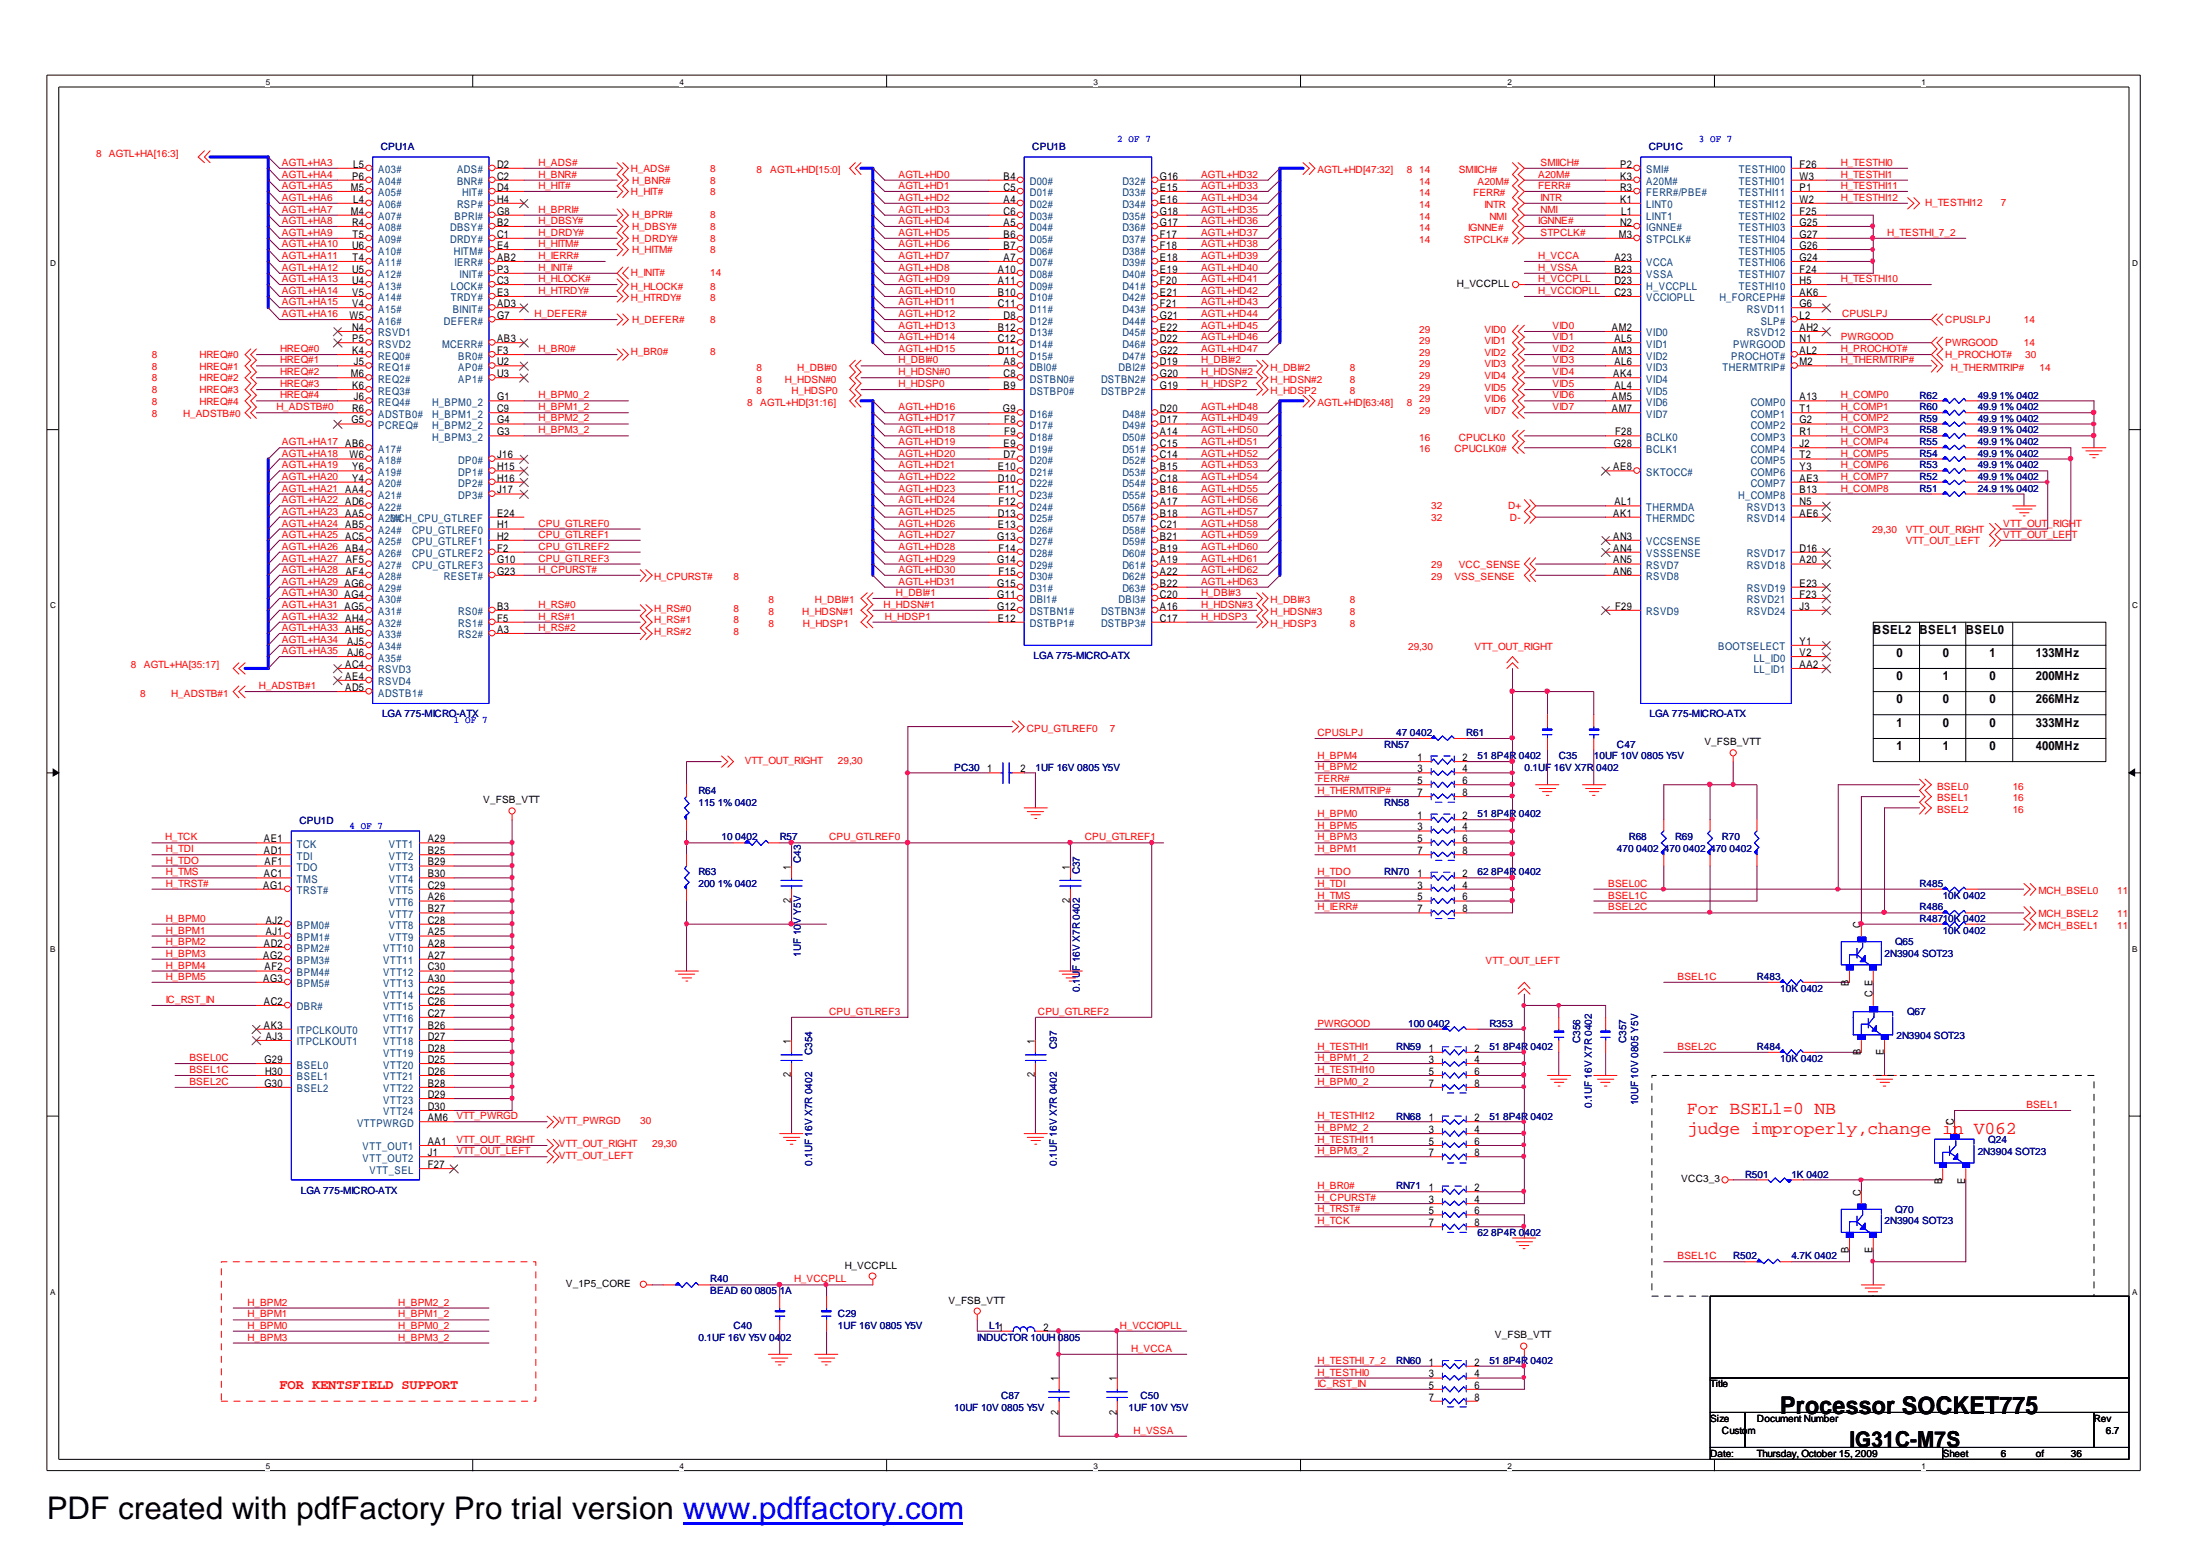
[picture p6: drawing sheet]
<svg xmlns="http://www.w3.org/2000/svg" width="297mm" height="210mm" viewBox="0 0 297 210" stroke-linecap="round" stroke-linejoin="round" font-family="sans-serif">
<defs><g id="words">
<text font-size="4.2" x="6.3" y="205.7">PDF created with pdfFactory Pro trial version www.pdffactory.com</text>
<text font-size="3.3" x="241" y="191.5">Processor SOCKET775</text>
<text font-size="3" x="250.4" y="195.9">IG31C-M7S</text>
<g font-size="2.5" fill="#f00">
<text x="228.4" y="150.8">For BSEL1=0 NB</text>
<text x="228.4" y="153.5">judge improperly,change in V062</text>
</g>
<text font-size="1.9" fill="#f00" x="37.8" y="188.1">FOR KENTSFIELD SUPPORT</text>
<g font-size="1.7">
<text x="253.7" y="85.9">BSEL2</text>
<text x="256.8" y="89">0</text>
<text x="259.9" y="85.9">BSEL1</text>
<text x="263.1" y="89">0</text>
<text x="266.2" y="85.9">BSEL0</text>
<text x="269.4" y="89">1</text>
<text x="275.7" y="89">133MHz</text>
<text x="256.8" y="92.1">0</text>
<text x="256.8" y="95.3">0</text>
<text x="263.1" y="95.3">0</text>
<text x="263.1" y="92.1">1</text>
<text x="269.4" y="95.3">0</text>
<text x="269.4" y="92.1">0</text>
<text x="275.7" y="92.1">200MHz</text>
<text x="275.7" y="95.3">266MHz</text>
<text x="256.8" y="101.6">1</text>
<text x="256.8" y="98.4">1</text>
<text x="263.1" y="101.6">1</text>
<text x="263.1" y="98.4">0</text>
<text x="269.4" y="101.6">0</text>
<text x="269.4" y="98.4">0</text>
<text x="275.7" y="101.6">400MHz</text>
<text x="275.7" y="98.4">333MHz</text>
</g>
<g font-size="1.4" fill="#f00">
<text x="13" y="21.3">8 AGTL+HA[16:3]</text>
<text x="38.2" y="22.5">AGTL+HA3</text>
<text x="72.9" y="22.5">H_ADS#</text>
<text x="85.4" y="23.3">H_ADS#</text>
<text x="96.2" y="23.3">8</text>
<text x="102.4" y="23.5">8</text>
<text x="104.3" y="23.5">AGTL+HD[15:0]</text>
<text x="178.4" y="23.5">AGTL+HD[47:32]</text>
<text x="190.5" y="23.5">8</text>
<text x="192.2" y="23.5">14</text>
<text x="197.5" y="23.5">SMIICH#</text>
<text x="208.6" y="22.5">SMIICH#</text>
<text x="249.3" y="22.5">H_TESTHI0</text>
<text x="38.2" y="24.1">AGTL+HA4</text>
<text x="38.2" y="25.6">AGTL+HA5</text>
<text x="38.2" y="28.8">AGTL+HA7</text>
<text x="38.2" y="27.2">AGTL+HA6</text>
<text x="72.9" y="24.1">H_BNR#</text>
<text x="72.9" y="28.8">H_BPRI#</text>
<text x="72.9" y="25.6">H_HIT#</text>
<text x="85.4" y="26.4">H_HIT#</text>
<text x="85.6" y="29.6">H_BPRI#</text>
<text x="85.6" y="24.9">H_BNR#</text>
<text x="96.2" y="26.4">8</text>
<text x="96.2" y="29.6">8</text>
<text x="96.2" y="24.9">8</text>
<text x="121.7" y="25.6">AGTL+HD1</text>
<text x="121.7" y="27.2">AGTL+HD2</text>
<text x="121.7" y="24.1">AGTL+HD0</text>
<text x="121.7" y="28.8">AGTL+HD3</text>
<text x="162.6" y="28.8">AGTL+HD35</text>
<text x="162.6" y="24.1">AGTL+HD32</text>
<text x="162.6" y="25.6">AGTL+HD33</text>
<text x="162.6" y="27.2">AGTL+HD34</text>
<text x="192.2" y="25">14</text>
<text x="192.2" y="26.6">14</text>
<text x="192.2" y="28.2">14</text>
<text x="192.2" y="29.7">14</text>
<text x="199.5" y="26.6">FERR#</text>
<text x="200.1" y="25">A20M#</text>
<text x="201" y="28.2">INTR</text>
<text x="201.7" y="29.7">NMI</text>
<text x="208.3" y="24.1">A20M#</text>
<text x="208.3" y="25.6">FERR#</text>
<text x="208.6" y="28.8">NMI</text>
<text x="208.6" y="27.2">INTR</text>
<text x="249.3" y="25.6">H_TESTHI11</text>
<text x="249.3" y="24.1">H_TESTHI1</text>
<text x="249.3" y="27.2">H_TESTHI12</text>
<text x="260.7" y="27.9">H_TESTHI12</text>
<text x="270.9" y="27.9">7</text>
<text x="38.2" y="31.9">AGTL+HA9</text>
<text x="38.2" y="30.3">AGTL+HA8</text>
<text x="38.2" y="35.1">AGTL+HA11</text>
<text x="38.2" y="33.5">AGTL+HA10</text>
<text x="72.9" y="33.5">H_HITM#</text>
<text x="72.9" y="31.9">H_DRDY#</text>
<text x="72.9" y="30.3">H_DBSY#</text>
<text x="72.9" y="35.1">H_IERR#</text>
<text x="85.6" y="31.2">H_DBSY#</text>
<text x="85.6" y="32.8">H_DRDY#</text>
<text x="85.6" y="34.3">H_HITM#</text>
<text x="96.2" y="31.2">8</text>
<text x="96.2" y="32.8">8</text>
<text x="96.2" y="34.3">8</text>
<text x="121.7" y="35.1">AGTL+HD7</text>
<text x="121.7" y="33.5">AGTL+HD6</text>
<text x="121.7" y="30.3">AGTL+HD4</text>
<text x="121.7" y="31.9">AGTL+HD5</text>
<text x="162.6" y="30.3">AGTL+HD36</text>
<text x="162.6" y="31.9">AGTL+HD37</text>
<text x="162.6" y="35.1">AGTL+HD39</text>
<text x="162.6" y="33.5">AGTL+HD38</text>
<text x="192.2" y="32.9">14</text>
<text x="192.2" y="31.3">14</text>
<text x="198.2" y="32.9">STPCLK#</text>
<text x="198.8" y="31.3">IGNNE#</text>
<text x="208.3" y="30.3">IGNNE#</text>
<text x="208.3" y="35.1">H_VCCA</text>
<text x="208.6" y="31.9">STPCLK#</text>
<text x="255.5" y="31.9">H_TESTHI_7_2</text>
<text x="38.2" y="38.2">AGTL+HA13</text>
<text x="38.2" y="39.8">AGTL+HA14</text>
<text x="38.2" y="36.7">AGTL+HA12</text>
<text x="38.2" y="41.3">AGTL+HA15</text>
<text x="72.9" y="39.8">H_HTRDY#</text>
<text x="72.9" y="36.7">H_INIT#</text>
<text x="72.9" y="38.2">H_HLOCK#</text>
<text x="85.4" y="40.7">H_HTRDY#</text>
<text x="85.4" y="37.4">H_INIT#</text>
<text x="85.4" y="39.2">H_HLOCK#</text>
<text x="96.2" y="40.7">8</text>
<text x="96.2" y="37.4">14</text>
<text x="96.2" y="39.2">8</text>
<text x="121.7" y="38.2">AGTL+HD9</text>
<text x="121.7" y="39.8">AGTL+HD10</text>
<text x="121.7" y="41.3">AGTL+HD11</text>
<text x="121.7" y="36.7">AGTL+HD8</text>
<text x="162.6" y="38.2">AGTL+HD41</text>
<text x="162.6" y="36.7">AGTL+HD40</text>
<text x="162.6" y="41.3">AGTL+HD43</text>
<text x="162.6" y="39.8">AGTL+HD42</text>
<text x="208.3" y="36.7">H_VSSA</text>
<text x="208.3" y="39.8">H_VCCIOPLL</text>
<text x="208.3" y="38.2">H_VCCPLL</text>
<text x="249.3" y="38.2">H_TESTHI10</text>
<text x="37.9" y="47.7">HREQ#0</text>
<text x="38.2" y="42.9">AGTL+HA16</text>
<text x="72.4" y="42.9">H_DEFER#</text>
<text x="72.9" y="47.7">H_BR0#</text>
<text x="85.6" y="43.8">H_DEFER#</text>
<text x="96.2" y="43.8">8</text>
<text x="121.7" y="44.5">AGTL+HD13</text>
<text x="121.7" y="42.9">AGTL+HD12</text>
<text x="121.7" y="46.1">AGTL+HD14</text>
<text x="121.7" y="47.7">AGTL+HD15</text>
<text x="162.6" y="44.5">AGTL+HD45</text>
<text x="162.6" y="42.9">AGTL+HD44</text>
<text x="162.6" y="47.7">AGTL+HD47</text>
<text x="162.6" y="46.1">AGTL+HD46</text>
<text x="192.2" y="45.1">29</text>
<text x="192.2" y="46.6">29</text>
<text x="201" y="45.1">VID0</text>
<text x="201" y="46.6">VID1</text>
<text x="210.2" y="47.7">VID2</text>
<text x="210.2" y="44.5">VID0</text>
<text x="210.2" y="46.1">VID1</text>
<text x="249.3" y="46.1">PWRGOOD</text>
<text x="249.3" y="47.7">H_PROCHOT#</text>
<text x="249.4" y="42.9">CPUSLPJ</text>
<text x="263.4" y="46.9">PWRGOOD</text>
<text x="263.4" y="43.8">CPUSLPJ</text>
<text x="274.1" y="46.9">14</text>
<text x="274.1" y="43.8">14</text>
<text x="20.6" y="53.2">8</text>
<text x="20.6" y="48.5">8</text>
<text x="20.6" y="50.1">8</text>
<text x="20.6" y="51.7">8</text>
<text x="27" y="53.2">HREQ#3</text>
<text x="27" y="48.5">HREQ#0</text>
<text x="27" y="50.1">HREQ#1</text>
<text x="27" y="51.7">HREQ#2</text>
<text x="37.9" y="49.2">HREQ#1</text>
<text x="37.9" y="52.4">HREQ#3</text>
<text x="37.9" y="53.9">HREQ#4</text>
<text x="37.9" y="50.8">HREQ#2</text>
<text x="72.9" y="53.9">H_BPM0_2</text>
<text x="85.4" y="48">H_BR0#</text>
<text x="96.2" y="48">8</text>
<text x="102.4" y="53.4">8</text>
<text x="102.4" y="50.2">8</text>
<text x="102.4" y="51.8">8</text>
<text x="106.3" y="51.8">H_HDSN#0</text>
<text x="107.2" y="53.4">H_HDSP0</text>
<text x="107.9" y="50.2">H_DBI#0</text>
<text x="121.7" y="49.2">H_DBI#0</text>
<text x="121.7" y="50.8">H_HDSN#0</text>
<text x="121.7" y="52.4">H_HDSP0</text>
<text x="162.6" y="49.2">H_DBI#2</text>
<text x="162.6" y="50.8">H_HDSN#2</text>
<text x="162.6" y="52.4">H_HDSP2</text>
<text x="172" y="53.4">H_HDSP2</text>
<text x="172" y="50.2">H_DBI#2</text>
<text x="172" y="51.8">H_HDSN#2</text>
<text x="182.8" y="53.4">8</text>
<text x="182.8" y="50.2">8</text>
<text x="182.8" y="51.8">8</text>
<text x="192.2" y="48.2">29</text>
<text x="192.2" y="51.3">29</text>
<text x="192.2" y="49.7">29</text>
<text x="192.2" y="52.9">29</text>
<text x="201" y="48.2">VID2</text>
<text x="201" y="51.3">VID4</text>
<text x="201" y="49.7">VID3</text>
<text x="201" y="52.9">VID5</text>
<text x="210.2" y="50.8">VID4</text>
<text x="210.2" y="49.2">VID3</text>
<text x="210.2" y="52.4">VID5</text>
<text x="210.2" y="53.9">VID6</text>
<text x="249.3" y="53.9">H_COMP0</text>
<text x="249.3" y="49.2">H_THERMTRIP#</text>
<text x="263.4" y="48.5">H_PROCHOT#</text>
<text x="264.2" y="50.2">H_THERMTRIP#</text>
<text x="274.2" y="48.5">30</text>
<text x="276.2" y="50.2">14</text>
<text x="20.6" y="54.8">8</text>
<text x="20.6" y="56.5">8</text>
<text x="24.8" y="56.5">H_ADSTB#0</text>
<text x="27" y="54.8">HREQ#4</text>
<text x="37.4" y="55.6">H_ADSTB#0</text>
<text x="72.9" y="55.6">H_BPM1_2</text>
<text x="72.9" y="57.1">H_BPM2_2</text>
<text x="72.9" y="58.7">H_BPM3_2</text>
<text x="101.2" y="55">8</text>
<text x="103" y="55">AGTL+HD[31:16]</text>
<text x="121.7" y="57.1">AGTL+HD17</text>
<text x="121.7" y="55.6">AGTL+HD16</text>
<text x="121.7" y="58.7">AGTL+HD18</text>
<text x="162.6" y="55.6">AGTL+HD48</text>
<text x="162.6" y="57.1">AGTL+HD49</text>
<text x="162.6" y="58.7">AGTL+HD50</text>
<text x="178.4" y="55">AGTL+HD[63:48]</text>
<text x="190.5" y="55">8</text>
<text x="192.2" y="59.7">16</text>
<text x="192.2" y="54.5">29</text>
<text x="192.2" y="56.1">29</text>
<text x="197.5" y="59.7">CPUCLK0</text>
<text x="201" y="54.5">VID6</text>
<text x="201" y="56.1">VID7</text>
<text x="210.2" y="55.6">VID7</text>
<text x="249.3" y="55.6">H_COMP1</text>
<text x="249.3" y="58.7">H_COMP3</text>
<text x="249.3" y="57.1">H_COMP2</text>
<text x="38.2" y="61.8">AGTL+HA18</text>
<text x="38.2" y="60.3">AGTL+HA17 AB6</text>
<text x="38.2" y="63.4">AGTL+HA19</text>
<text x="38.2" y="65">AGTL+HA20</text>
<text x="121.7" y="60.3">AGTL+HD19</text>
<text x="121.7" y="61.8">AGTL+HD20</text>
<text x="121.7" y="63.4">AGTL+HD21</text>
<text x="121.7" y="65">AGTL+HD22</text>
<text x="162.6" y="60.3">AGTL+HD51</text>
<text x="162.6" y="63.4">AGTL+HD53</text>
<text x="162.6" y="61.8">AGTL+HD52</text>
<text x="162.6" y="65">AGTL+HD54</text>
<text x="192.2" y="61.2">16</text>
<text x="196.9" y="61.2">CPUCLK0#</text>
<text x="249.3" y="63.4">H_COMP6</text>
<text x="249.3" y="65">H_COMP7</text>
<text x="249.3" y="60.3">H_COMP4</text>
<text x="249.3" y="61.8">H_COMP5</text>
<text x="38.2" y="66.6">AGTL+HA21 AA4</text>
<text x="38.2" y="71.3">AGTL+HA24 AB5</text>
<text x="38.2" y="69.7">AGTL+HA23 AA5</text>
<text x="38.2" y="68.2">AGTL+HA22 AD6</text>
<text x="72.9" y="71.3">CPU_GTLREF0</text>
<text x="121.7" y="66.6">AGTL+HD23</text>
<text x="121.7" y="69.7">AGTL+HD25</text>
<text x="121.7" y="68.2">AGTL+HD24</text>
<text x="121.7" y="71.3">AGTL+HD26</text>
<text x="162.6" y="66.6">AGTL+HD55</text>
<text x="162.6" y="68.2">AGTL+HD56</text>
<text x="162.6" y="69.7">AGTL+HD57</text>
<text x="162.6" y="71.3">AGTL+HD58</text>
<text x="193.8" y="68.9">32</text>
<text x="193.8" y="70.5">32</text>
<text x="204.2" y="68.9">D+</text>
<text x="204.5" y="70.5">D-</text>
<text x="249.3" y="66.6">H_COMP8</text>
<text x="271.3" y="71.3">VTT_OUT_RIGHT</text>
<text x="38.2" y="72.8">AGTL+HA25 AC5</text>
<text x="38.2" y="74.4">AGTL+HA26 AB4</text>
<text x="38.2" y="77.6">AGTL+HA28</text>
<text x="38.2" y="76">AGTL+HA27</text>
<text x="72.9" y="72.8">CPU_GTLREF1</text>
<text x="72.9" y="77.6">H_CPURST#</text>
<text x="72.9" y="74.4">CPU_GTLREF2</text>
<text x="72.9" y="76">CPU_GTLREF3</text>
<text x="121.7" y="72.8">AGTL+HD27</text>
<text x="121.7" y="76">AGTL+HD29</text>
<text x="121.7" y="74.4">AGTL+HD28</text>
<text x="121.7" y="77.6">AGTL+HD30</text>
<text x="162.6" y="72.8">AGTL+HD59</text>
<text x="162.6" y="76">AGTL+HD61</text>
<text x="162.6" y="74.4">AGTL+HD60</text>
<text x="162.6" y="77.6">AGTL+HD62</text>
<text x="193.8" y="77">29</text>
<text x="197.5" y="77">VCC_SENSE</text>
<text x="253.5" y="72.2">29,30</text>
<text x="258.1" y="72.2">VTT_OUT_RIGHT</text>
<text x="258.1" y="73.7">VTT_OUT_LEFT</text>
<text x="271.3" y="72.8">VTT_OUT_LEFT</text>
<text x="38.2" y="83.9">AGTL+HA32 AH4</text>
<text x="38.2" y="79.2">AGTL+HA29 AG6</text>
<text x="38.2" y="80.7">AGTL+HA30 AG4</text>
<text x="38.2" y="82.3">AGTL+HA31 AG5</text>
<text x="72.9" y="82.3">H_RS#0</text>
<text x="72.9" y="83.9">H_RS#1</text>
<text x="88.6" y="78.6">H_CPURST#</text>
<text x="88.6" y="82.8">H_RS#0</text>
<text x="99.3" y="78.6">8</text>
<text x="99.3" y="82.8">8</text>
<text x="104.1" y="81.7">8</text>
<text x="104.1" y="83.3">8</text>
<text x="108.6" y="83.3">H_HDSN#1</text>
<text x="110.3" y="81.7">H_DBI#1</text>
<text x="119.6" y="82.3">H_HDSN#1</text>
<text x="119.8" y="83.9">H_HDSP1</text>
<text x="121.3" y="80.7">H_DBI#1</text>
<text x="121.7" y="79.2">AGTL+HD31</text>
<text x="162.6" y="79.2">AGTL+HD63</text>
<text x="162.6" y="80.7">H_DBI#3</text>
<text x="162.6" y="83.9">H_HDSP3</text>
<text x="162.6" y="82.3">H_HDSN#3</text>
<text x="172" y="81.7">H_DBI#3</text>
<text x="172" y="83.3">H_HDSN#3</text>
<text x="182.8" y="81.7">8</text>
<text x="182.8" y="83.3">8</text>
<text x="193.8" y="78.6">29</text>
<text x="196.9" y="78.6">VSS_SENSE</text>
<text x="38.2" y="85.4">AGTL+HA33 AH5</text>
<text x="38.2" y="87.1">AGTL+HA34</text>
<text x="38.2" y="88.6">AGTL+HA35</text>
<text x="72.9" y="85.4">H_RS#2</text>
<text x="88.6" y="84.4">H_RS#1</text>
<text x="88.6" y="86">H_RS#2</text>
<text x="99.3" y="84.4">8</text>
<text x="99.3" y="86">8</text>
<text x="104.1" y="84.9">8</text>
<text x="108.7" y="84.9">H_HDSP1</text>
<text x="172" y="84.9">H_HDSP3</text>
<text x="182.8" y="84.9">8</text>
<text x="190.7" y="88">29,30</text>
<text x="199.6" y="88">VTT_OUT_RIGHT</text>
<text x="17.7" y="90.5">8</text>
<text x="19" y="94.3">8</text>
<text x="19.5" y="90.5">AGTL+HA[35:17]</text>
<text x="23.2" y="94.3">H_ADSTB#1</text>
<text x="35.1" y="93.3">H_ADSTB#1</text>
<text x="139" y="99.1">CPU_GTLREF0</text>
<text x="150.3" y="99.1">7</text>
<text x="178.4" y="99.7">CPUSLPJ</text>
<text x="100.8" y="103.5">VTT_OUT_RIGHT</text>
<text x="113.5" y="103.5">29,30</text>
<text x="178.4" y="105.9">FERR#</text>
<text x="178.4" y="104.3">H_BPM2</text>
<text x="178.4" y="102.8">H_BPM4</text>
<text x="178.4" y="107.5">H_THERMTRIP#</text>
<text x="262.3" y="106.9">BSEL0</text>
<text x="272.5" y="106.9">16</text>
<text x="22.4" y="113.8">H_TCK</text>
<text x="112.3" y="113.8">CPU_GTLREF0</text>
<text x="146.9" y="113.8">CPU_GTLREF1</text>
<text x="178.4" y="110.7">H_BPM0</text>
<text x="178.4" y="112.2">H_BPM5</text>
<text x="178.4" y="113.8">H_BPM3</text>
<text x="262.3" y="108.5">BSEL1</text>
<text x="262.3" y="110.1">BSEL2</text>
<text x="272.5" y="108.5">16</text>
<text x="272.5" y="110.1">16</text>
<text x="22.4" y="116.9">H_TDO</text>
<text x="22.4" y="118.5">H_TMS</text>
<text x="22.4" y="115.4">H_TDI</text>
<text x="178.4" y="115.4">H_BPM1</text>
<text x="178.4" y="118.5">H_TDO</text>
<text x="22.4" y="120.1">H_TRST#</text>
<text x="22.4" y="124.8">H_BPM0</text>
<text x="178.4" y="121.7">H_TMS</text>
<text x="178.4" y="120.1">H_TDI</text>
<text x="178.4" y="123.3">H_IERR#</text>
<text x="217.8" y="121.7">BSEL1C</text>
<text x="217.8" y="120.1">BSEL0C</text>
<text x="217.8" y="123.3">BSEL2C</text>
<text x="276" y="121.1">MCH_BSEL0</text>
<text x="276" y="124.2">MCH_BSEL2</text>
<text x="276" y="125.8">MCH_BSEL1</text>
<text x="286.7" y="121.1">11</text>
<text x="286.7" y="124.2">11</text>
<text x="286.7" y="125.8">11</text>
<text x="22.4" y="131.2">H_BPM4</text>
<text x="22.4" y="127.9">H_BPM2</text>
<text x="22.4" y="129.6">H_BPM3</text>
<text x="22.4" y="126.4">H_BPM1</text>
<text x="201.2" y="130.6">VTT_OUT_LEFT</text>
<text x="22.4" y="132.7">H_BPM5</text>
<text x="22.4" y="135.8">IC_RST_IN</text>
<text x="112.3" y="137.4">CPU_GTLREF3</text>
<text x="140.5" y="137.4">CPU_GTLREF2</text>
<text x="227.2" y="132.7">BSEL1C</text>
<text x="25.7" y="143.7">BSEL0C</text>
<text x="178.4" y="139">PWRGOOD</text>
<text x="178.4" y="143.7">H_BPM1_2</text>
<text x="178.4" y="142.2">H_TESTHI1</text>
<text x="227.2" y="142.2">BSEL2C</text>
<text x="25.7" y="146.9">BSEL2C</text>
<text x="25.7" y="145.3">BSEL1C</text>
<text x="178.4" y="145.3">H_TESTHI10</text>
<text x="178.4" y="146.9">H_BPM0_2</text>
<text x="61.8" y="154.8">VTT_OUT_RIGHT</text>
<text x="61.8" y="151.6">VTT_PWRGD</text>
<text x="75.7" y="152.2">VTT_PWRGD</text>
<text x="75.7" y="155.4">VTT_OUT_RIGHT</text>
<text x="86.7" y="152.2">30</text>
<text x="88.3" y="155.4">29,30</text>
<text x="178.4" y="151.6">H_TESTHI12</text>
<text x="178.4" y="153.2">H_BPM2_2</text>
<text x="178.4" y="154.8">H_TESTHI11</text>
<text x="274.4" y="150">BSEL1</text>
<text x="61.8" y="156.3">VTT_OUT_LEFT</text>
<text x="75.7" y="157">VTT_OUT_LEFT</text>
<text x="178.4" y="161.1">H_BR0#</text>
<text x="178.4" y="156.3">H_BPM3_2</text>
<text x="178.4" y="162.7">H_CPURST#</text>
<text x="178.4" y="164.2">H_TRST#</text>
<text x="178.4" y="165.8">H_TCK</text>
<text x="107.5" y="173.7">H_VCCPLL</text>
<text x="227.2" y="170.5">BSEL1C</text>
<text x="33.5" y="178.4">H_BPM1</text>
<text x="33.5" y="179.9">H_BPM0</text>
<text x="33.5" y="176.8">H_BPM2</text>
<text x="53.9" y="178.4">H_BPM1_2</text>
<text x="53.9" y="179.9">H_BPM0_2</text>
<text x="53.9" y="176.8">H_BPM2_2</text>
<text x="151.6" y="179.9">H_VCCIOPLL</text>
<text x="33.5" y="181.5">H_BPM3</text>
<text x="53.9" y="181.5">H_BPM3_2</text>
<text x="153.2" y="183.1">H_VCCA</text>
<text x="178.4" y="184.7">H_TESTHI_7_2</text>
<text x="178.4" y="186.3">H_TESTHI0</text>
<text x="178.4" y="187.8">IC_RST_IN</text>
<text x="153.5" y="194.2">H_VSSA</text>
</g>
<g font-size="1.4">
<text x="47.8" y="22.7">L5</text>
<text x="67.3" y="22.7">D2</text>
<text x="219.4" y="22.7">P2</text>
<text x="243.7" y="22.7">F26</text>
<text x="47.5" y="25.8">M5</text>
<text x="47.5" y="29.1">M4</text>
<text x="47.7" y="24.3">P6</text>
<text x="47.8" y="27.4">L4</text>
<text x="67.3" y="24.3">C2</text>
<text x="67.3" y="25.8">D4</text>
<text x="67.3" y="27.4">H4</text>
<text x="67.3" y="29.1">G8</text>
<text x="135.9" y="24.3">B4</text>
<text x="135.9" y="25.8">C5</text>
<text x="135.9" y="27.4">A4</text>
<text x="135.9" y="29.1">C6</text>
<text x="157.1" y="24.3">G16</text>
<text x="157.1" y="25.8">E15</text>
<text x="157.1" y="27.4">E16</text>
<text x="157.1" y="29.1">G18</text>
<text x="219.4" y="24.3">K3</text>
<text x="219.4" y="25.8">R3</text>
<text x="219.4" y="27.4">K1</text>
<text x="219.5" y="29.1">L1</text>
<text x="243.7" y="24.3">W3</text>
<text x="243.7" y="25.8">P1</text>
<text x="243.7" y="27.4">W2</text>
<text x="243.7" y="29.1">F25</text>
<text x="47.7" y="30.6">R4</text>
<text x="47.7" y="33.7">U6</text>
<text x="47.8" y="32.2">T5</text>
<text x="47.8" y="35.3">T4</text>
<text x="67.3" y="30.6">B2</text>
<text x="67.3" y="32.2">C1</text>
<text x="67.3" y="33.7">E4</text>
<text x="67.3" y="35.3">AB2</text>
<text x="135.9" y="30.6">A5</text>
<text x="135.9" y="32.2">B6</text>
<text x="135.9" y="33.7">B7</text>
<text x="135.9" y="35.3">A7</text>
<text x="157.1" y="30.6">G17</text>
<text x="157.1" y="32.2">F17</text>
<text x="157.1" y="33.7">F18</text>
<text x="157.1" y="35.3">E18</text>
<text x="218.6" y="35.3">A23</text>
<text x="219.2" y="32.2">M3</text>
<text x="219.4" y="30.6">N2</text>
<text x="243.7" y="30.6">G25</text>
<text x="243.7" y="32.2">G27</text>
<text x="243.7" y="33.7">G26</text>
<text x="243.7" y="35.3">G24</text>
<text x="47.7" y="36.9">U5</text>
<text x="47.7" y="38.5">U4</text>
<text x="47.7" y="40.1">V5</text>
<text x="47.7" y="41.6">V4</text>
<text x="67.3" y="36.9">P3</text>
<text x="67.3" y="38.5">C3</text>
<text x="67.3" y="40.1">E3</text>
<text x="67.3" y="41.6">AD3</text>
<text x="135.1" y="36.9">A10</text>
<text x="135.1" y="38.5">A11</text>
<text x="135.1" y="40.1">B10</text>
<text x="135.1" y="41.6">C11</text>
<text x="157.1" y="36.9">E19</text>
<text x="157.1" y="38.5">F20</text>
<text x="157.1" y="40.1">E21</text>
<text x="157.1" y="41.6">F21</text>
<text x="197.3" y="38.9">H_VCCPLL</text>
<text x="218.6" y="36.9">B23</text>
<text x="218.6" y="38.5">D23</text>
<text x="218.6" y="40.1">C23</text>
<text x="243.7" y="36.9">F24</text>
<text x="243.7" y="40.1">AK6</text>
<text x="243.7" y="41.6">G6</text>
<text x="243.7" y="38.5">H5</text>
<text x="47.3" y="43.2">W5</text>
<text x="47.7" y="46.3">P5</text>
<text x="47.7" y="44.8">N4</text>
<text x="47.7" y="47.9">K4</text>
<text x="67.3" y="43.2">G7</text>
<text x="67.3" y="46.3">AB3</text>
<text x="67.3" y="47.9">F3</text>
<text x="135.1" y="44.8">B12</text>
<text x="135.1" y="46.3">C12</text>
<text x="135.1" y="47.9">D11</text>
<text x="135.9" y="43.2">D8</text>
<text x="157.1" y="43.2">G21</text>
<text x="157.1" y="44.8">E22</text>
<text x="157.1" y="46.3">D22</text>
<text x="157.1" y="47.9">G22</text>
<text x="218.3" y="44.8">AM2</text>
<text x="218.3" y="47.9">AM3</text>
<text x="218.6" y="46.3">AL5</text>
<text x="243.7" y="43.2">L2</text>
<text x="243.7" y="44.8">AH2</text>
<text x="243.7" y="46.3">N1</text>
<text x="243.7" y="47.9">AL2</text>
<text x="47.5" y="51.1">M6</text>
<text x="47.7" y="52.7">K6</text>
<text x="47.9" y="49.5">J5</text>
<text x="67.3" y="49.5">U2</text>
<text x="67.3" y="51.1">U3</text>
<text x="135.9" y="49.5">A8</text>
<text x="135.9" y="51.1">C8</text>
<text x="135.9" y="52.7">B9</text>
<text x="157.1" y="49.5">D19</text>
<text x="157.1" y="51.1">G20</text>
<text x="157.1" y="52.7">G19</text>
<text x="218.4" y="51.1">AK4</text>
<text x="218.6" y="49.5">AL6</text>
<text x="218.6" y="52.7">AL4</text>
<text x="243.7" y="49.5">M2</text>
<text x="47.6" y="57.3">G5</text>
<text x="47.7" y="55.8">R6</text>
<text x="47.9" y="54.2">J6</text>
<text x="67.3" y="58.9">G3</text>
<text x="67.3" y="57.3">G4</text>
<text x="67.3" y="55.8">C9</text>
<text x="67.3" y="54.2">G1</text>
<text x="135.8" y="55.8">G9</text>
<text x="136" y="57.3">F8</text>
<text x="136" y="58.9">F9</text>
<text x="157.1" y="55.8">D20</text>
<text x="157.1" y="57.3">D17</text>
<text x="157.1" y="58.9">A14</text>
<text x="218.3" y="54.2">AM5</text>
<text x="218.3" y="55.8">AM7</text>
<text x="218.7" y="58.9">F28</text>
<text x="243.7" y="54.2">A13</text>
<text x="243.7" y="55.8">T1</text>
<text x="243.7" y="57.3">G2</text>
<text x="243.7" y="58.9">R1</text>
<text x="47.3" y="62.1">W6</text>
<text x="47.7" y="63.7">Y6</text>
<text x="47.7" y="65.2">Y4</text>
<text x="67.3" y="62.1">J16</text>
<text x="67.3" y="63.7">H15</text>
<text x="67.3" y="65.2">H16</text>
<text x="135.1" y="63.7">E10</text>
<text x="135.1" y="65.2">D10</text>
<text x="135.9" y="60.6">E9</text>
<text x="135.9" y="62.1">D7</text>
<text x="157.1" y="60.6">C15</text>
<text x="157.1" y="62.1">C14</text>
<text x="157.1" y="63.7">B15</text>
<text x="157.1" y="65.2">C18</text>
<text x="218.4" y="63.7">AE8</text>
<text x="218.5" y="60.6">G28</text>
<text x="243.7" y="60.6">J2</text>
<text x="243.7" y="62.1">T2</text>
<text x="243.7" y="63.7">Y3</text>
<text x="243.7" y="65.2">AE3</text>
<text x="67.3" y="66.8">J17</text>
<text x="67.3" y="71.6">H1</text>
<text x="67.3" y="69.9">E24</text>
<text x="135.1" y="69.9">D13</text>
<text x="135.1" y="71.6">E13</text>
<text x="135.2" y="66.8">F11</text>
<text x="135.2" y="68.4">F12</text>
<text x="157.1" y="66.8">B16</text>
<text x="157.1" y="68.4">A17</text>
<text x="157.1" y="69.9">B18</text>
<text x="157.1" y="71.6">C21</text>
<text x="218.4" y="69.9">AK1</text>
<text x="218.6" y="68.4">AL1</text>
<text x="243.7" y="68.4">N5</text>
<text x="243.7" y="69.9">AE6</text>
<text x="243.7" y="66.8">B13</text>
<text x="46.8" y="76.3">AF5</text>
<text x="46.8" y="77.8">AF4</text>
<text x="67.3" y="74.7">F2</text>
<text x="67.3" y="77.8">G23</text>
<text x="67.3" y="73.1">H2</text>
<text x="67.3" y="76.3">G10</text>
<text x="135" y="73.1">G13</text>
<text x="135" y="76.3">G14</text>
<text x="135.2" y="74.7">F14</text>
<text x="135.2" y="77.8">F15</text>
<text x="157.1" y="73.1">B21</text>
<text x="157.1" y="74.7">B19</text>
<text x="157.1" y="76.3">A19</text>
<text x="157.1" y="77.8">A22</text>
<text x="218.4" y="73.1">AN3</text>
<text x="218.4" y="74.7">AN4</text>
<text x="218.4" y="76.3">AN5</text>
<text x="218.4" y="77.8">AN6</text>
<text x="243.7" y="74.7">D16</text>
<text x="243.7" y="76.3">A20</text>
<text x="67.3" y="82.6">B3</text>
<text x="135" y="79.4">G15</text>
<text x="135" y="81">G11</text>
<text x="135" y="82.6">G12</text>
<text x="157.1" y="79.4">B22</text>
<text x="157.1" y="81">C20</text>
<text x="157.1" y="82.6">A16</text>
<text x="218.7" y="82.6">F29</text>
<text x="243.7" y="79.4">E23</text>
<text x="243.7" y="81">F23</text>
<text x="243.7" y="82.6">J3</text>
<text x="47" y="87.3">AJ5</text>
<text x="47" y="88.8">AJ6</text>
<text x="67.3" y="84.2">F5</text>
<text x="67.3" y="85.7">A3</text>
<text x="135.1" y="84.2">E12</text>
<text x="157.1" y="84.2">C17</text>
<text x="243.7" y="87.3">Y1</text>
<text x="243.7" y="88.8">V2</text>
<text x="46.7" y="90.4">AC4</text>
<text x="46.7" y="92">AE4</text>
<text x="46.7" y="93.6">AD5</text>
<text x="243.7" y="90.4">AA2</text>
<text x="230.8" y="100.9">V_FSB_VTT</text>
<text x="133.7" y="104.6">1</text>
<text x="138.2" y="104.6">2</text>
<text x="191.9" y="103.1">1</text>
<text x="191.9" y="104.6">3</text>
<text x="191.9" y="106.2">5</text>
<text x="191.9" y="107.8">7</text>
<text x="198" y="103.1">2</text>
<text x="198" y="104.6">4</text>
<text x="198" y="106.2">6</text>
<text x="198" y="107.8">8</text>
<text x="65.4" y="108.8">V_FSB_VTT</text>
<text x="191.9" y="110.9">1</text>
<text x="191.9" y="112.5">3</text>
<text x="198" y="110.9">2</text>
<text x="198" y="112.5">4</text>
<text x="35.7" y="114.1">AE1</text>
<text x="35.7" y="115.7">AD1</text>
<text x="35.7" y="118.8">AC1</text>
<text x="35.8" y="117.2">AF1</text>
<text x="57.9" y="114.1">A29</text>
<text x="57.9" y="115.7">B25</text>
<text x="57.9" y="117.2">B29</text>
<text x="57.9" y="118.8">B30</text>
<text x="107.1" y="117.8" transform="rotate(-90 107.1 117.8)">1</text>
<text x="144.9" y="117.8" transform="rotate(-90 144.9 117.8)">1</text>
<text x="191.9" y="114.1">5</text>
<text x="191.9" y="115.7">7</text>
<text x="191.9" y="118.8">1</text>
<text x="198" y="114.1">6</text>
<text x="198" y="115.7">8</text>
<text x="198" y="118.8">2</text>
<text x="35.6" y="120.3">AG1</text>
<text x="36" y="125.1">AJ2</text>
<text x="57.9" y="120.3">C29</text>
<text x="57.9" y="121.9">A26</text>
<text x="57.9" y="123.5">B27</text>
<text x="57.9" y="125.1">C28</text>
<text x="107.1" y="122.3" transform="rotate(-90 107.1 122.3)">2</text>
<text x="144.9" y="122.3" transform="rotate(-90 144.9 122.3)">2</text>
<text x="191.9" y="120.3">3</text>
<text x="191.9" y="121.9">5</text>
<text x="191.9" y="123.5">7</text>
<text x="198" y="120.3">4</text>
<text x="198" y="121.9">6</text>
<text x="198" y="123.5">8</text>
<text x="252" y="125.7" transform="rotate(-90 252 125.7)">C</text>
<text x="35.6" y="129.8">AG2</text>
<text x="35.7" y="128.2">AD2</text>
<text x="35.8" y="131.4">AF2</text>
<text x="36" y="126.7">AJ1</text>
<text x="57.9" y="126.7">A25</text>
<text x="57.9" y="128.2">A28</text>
<text x="57.9" y="129.8">A27</text>
<text x="57.9" y="131.4">C30</text>
<text x="35.6" y="132.9">AG3</text>
<text x="35.7" y="136.1">AC2</text>
<text x="57.9" y="132.9">A30</text>
<text x="57.9" y="134.5">C25</text>
<text x="57.9" y="136.1">C26</text>
<text x="57.9" y="137.7">C27</text>
<text x="250.4" y="133.5" transform="rotate(-90 250.4 133.5)">B</text>
<text x="253.6" y="135.1" transform="rotate(-90 253.6 135.1)">C E</text>
<text x="35.7" y="139.3">AK3</text>
<text x="35.8" y="143.9">G29</text>
<text x="36" y="140.8">AJ3</text>
<text x="57.9" y="139.3">B26</text>
<text x="57.9" y="140.8">D27</text>
<text x="57.9" y="142.4">D28</text>
<text x="57.9" y="143.9">D25</text>
<text x="107.1" y="141.4" transform="rotate(-90 107.1 141.4)">1</text>
<text x="140.1" y="141.4" transform="rotate(-90 140.1 141.4)">1</text>
<text x="193.5" y="142.4">1</text>
<text x="193.5" y="143.9">3</text>
<text x="199.6" y="142.4">2</text>
<text x="199.6" y="143.9">4</text>
<text x="252" y="142.9" transform="rotate(-90 252 142.9)">B</text>
<text x="255.1" y="142.9" transform="rotate(-90 255.1 142.9)">E</text>
<text x="35.8" y="147.2">G30</text>
<text x="35.9" y="145.6">H30</text>
<text x="57.9" y="145.6">D26</text>
<text x="57.9" y="147.2">B28</text>
<text x="57.9" y="148.7">D29</text>
<text x="107.1" y="145.9" transform="rotate(-90 107.1 145.9)">2</text>
<text x="140.1" y="145.9" transform="rotate(-90 140.1 145.9)">2</text>
<text x="193.5" y="145.6">5</text>
<text x="193.5" y="147.2">7</text>
<text x="199.6" y="145.6">6</text>
<text x="199.6" y="147.2">8</text>
<text x="57.9" y="150.3">D30</text>
<text x="57.9" y="151.8">AM6</text>
<text x="57.9" y="155">AA1</text>
<text x="193.5" y="151.8">1</text>
<text x="193.5" y="153.4">3</text>
<text x="193.5" y="155">5</text>
<text x="199.6" y="151.8">2</text>
<text x="199.6" y="153.4">4</text>
<text x="199.6" y="155">6</text>
<text x="264.6" y="152.4" transform="rotate(-90 264.6 152.4)">C</text>
<text x="57.9" y="156.6">J1</text>
<text x="57.9" y="158.2">F27</text>
<text x="193.5" y="161.3">1</text>
<text x="193.5" y="156.6">7</text>
<text x="199.6" y="161.3">2</text>
<text x="199.6" y="156.6">8</text>
<text x="227.7" y="160.1">VCC3_3</text>
<text x="252" y="161.9" transform="rotate(-90 252 161.9)">C</text>
<text x="263" y="160.3" transform="rotate(-90 263 160.3)">B</text>
<text x="266.1" y="160.3" transform="rotate(-90 266.1 160.3)">E</text>
<text x="193.5" y="162.9">3</text>
<text x="193.5" y="164.4">5</text>
<text x="193.5" y="166">7</text>
<text x="199.6" y="162.9">4</text>
<text x="199.6" y="164.4">6</text>
<text x="199.6" y="166">8</text>
<text x="114.4" y="171.8">H_VCCPLL</text>
<text x="250.4" y="169.7" transform="rotate(-90 250.4 169.7)">B</text>
<text x="253.6" y="169.7" transform="rotate(-90 253.6 169.7)">E</text>
<text x="76.6" y="174.3">V_1P5_CORE</text>
<text x="128.4" y="176.5">V_FSB_VTT</text>
<text x="141.3" y="180.2">2</text>
<text x="193.5" y="184.9">1</text>
<text x="199.6" y="184.9">2</text>
<text x="202.4" y="181.2">V_FSB_VTT</text>
<text x="143.3" y="191.6" transform="rotate(-90 143.3 191.6)">2</text>
<text x="143.3" y="187" transform="rotate(-90 143.3 187)">1</text>
<text x="151.2" y="191.6" transform="rotate(-90 151.2 191.6)">2</text>
<text x="151.2" y="187" transform="rotate(-90 151.2 187)">1</text>
<text x="193.5" y="186.5">3</text>
<text x="193.5" y="188.1">5</text>
<text x="193.5" y="189.7">7</text>
<text x="199.6" y="186.5">4</text>
<text x="199.6" y="188.1">6</text>
<text x="199.6" y="189.7">8</text>
<text x="231.6" y="187.9">Title</text>
<text x="231.6" y="192.5">Size</text>
<text x="231.6" y="197.3">Date:</text>
<text x="233.2" y="194.2">Custom</text>
<text x="237.9" y="192.5">Document Number</text>
<text x="237.9" y="197.3">Thursday, October 15, 2009</text>
<text x="263.1" y="197.3">Sheet</text>
<text x="270.9" y="197.3">6</text>
<text x="275.7" y="197.3">of</text>
<text x="280.4" y="197.3">36</text>
<text x="283.5" y="192.5">Rev</text>
<text x="285.2" y="194.2">6.7</text>
</g>
<g font-size="1.4" fill="#004080">
<text x="51.2" y="23.5">A03#</text>
<text x="61.9" y="23.5">ADS#</text>
<text x="222.9" y="23.5">SMI#</text>
<text x="235.5" y="23.5">TESTHI00</text>
<text x="51.2" y="25.1">A04#</text>
<text x="51.2" y="26.6">A05#</text>
<text x="51.2" y="28.2">A06#</text>
<text x="51.2" y="29.8">A07#</text>
<text x="61.6" y="29.8">BPRI#</text>
<text x="61.9" y="25.1">BNR#</text>
<text x="61.9" y="28.2">RSP#</text>
<text x="62.6" y="26.6">HIT#</text>
<text x="139.4" y="25.1">D00#</text>
<text x="139.4" y="26.6">D01#</text>
<text x="139.4" y="28.2">D02#</text>
<text x="139.4" y="29.8">D03#</text>
<text x="152" y="25.1">D32#</text>
<text x="152" y="26.6">D33#</text>
<text x="152" y="28.2">D34#</text>
<text x="152" y="29.8">D35#</text>
<text x="222.9" y="25.1">A20M#</text>
<text x="222.9" y="26.6">FERR#/PBE#</text>
<text x="222.9" y="28.2">LINT0</text>
<text x="222.9" y="29.8">LINT1</text>
<text x="235.5" y="25.1">TESTHI01</text>
<text x="235.5" y="26.6">TESTHI11</text>
<text x="235.5" y="28.2">TESTHI12</text>
<text x="235.5" y="29.8">TESTHI02</text>
<text x="51.2" y="31.3">A08#</text>
<text x="51.2" y="32.9">A09#</text>
<text x="51.2" y="34.5">A10#</text>
<text x="61" y="31.3">DBSY#</text>
<text x="61" y="32.9">DRDY#</text>
<text x="61.5" y="34.5">HITM#</text>
<text x="139.4" y="31.3">D04#</text>
<text x="139.4" y="32.9">D05#</text>
<text x="139.4" y="34.5">D06#</text>
<text x="152" y="31.3">D36#</text>
<text x="152" y="32.9">D37#</text>
<text x="152" y="34.5">D38#</text>
<text x="222.9" y="31.3">IGNNE#</text>
<text x="222.9" y="32.9">STPCLK#</text>
<text x="235.5" y="31.3">TESTHI03</text>
<text x="235.5" y="32.9">TESTHI04</text>
<text x="235.5" y="34.5">TESTHI05</text>
<text x="51.2" y="36.1">A11#</text>
<text x="51.2" y="37.7">A12#</text>
<text x="51.2" y="39.2">A13#</text>
<text x="51.2" y="40.8">A14#</text>
<text x="61" y="39.2">LOCK#</text>
<text x="61" y="40.8">TRDY#</text>
<text x="61.6" y="36.1">IERR#</text>
<text x="62.2" y="37.7">INIT#</text>
<text x="139.4" y="36.1">D07#</text>
<text x="139.4" y="37.7">D08#</text>
<text x="139.4" y="39.2">D09#</text>
<text x="139.4" y="40.8">D10#</text>
<text x="152" y="36.1">D39#</text>
<text x="152" y="37.7">D40#</text>
<text x="152" y="39.2">D41#</text>
<text x="152" y="40.8">D42#</text>
<text x="222.9" y="36.1">VCCA</text>
<text x="222.9" y="37.7">VSSA</text>
<text x="222.9" y="39.2">H_VCCPLL</text>
<text x="222.9" y="40.8">VCCIOPLL</text>
<text x="232.8" y="40.8">H_FORCEPH#</text>
<text x="235.5" y="36.1">TESTHI06</text>
<text x="235.5" y="37.7">TESTHI07</text>
<text x="235.5" y="39.2">TESTHI10</text>
<text x="51.2" y="42.3">A15#</text>
<text x="51.2" y="44">A16#</text>
<text x="51.2" y="47.1">RSVD2</text>
<text x="51.2" y="45.6">RSVD1</text>
<text x="59.9" y="47.1">MCERR#</text>
<text x="60.1" y="44">DEFER#</text>
<text x="61.3" y="42.3">BINIT#</text>
<text x="139.4" y="42.3">D11#</text>
<text x="139.4" y="44">D12#</text>
<text x="139.4" y="45.6">D13#</text>
<text x="139.4" y="47.1">D14#</text>
<text x="152" y="42.3">D43#</text>
<text x="152" y="44">D44#</text>
<text x="152" y="45.6">D45#</text>
<text x="152" y="47.1">D46#</text>
<text x="222.9" y="45.6">VID0</text>
<text x="222.9" y="47.1">VID1</text>
<text x="234.7" y="47.1">PWRGOOD</text>
<text x="236.6" y="42.3">RSVD11</text>
<text x="236.6" y="45.6">RSVD12</text>
<text x="238.4" y="44">SLP#</text>
<text x="51.2" y="48.7">REQ0#</text>
<text x="51.2" y="50.2">REQ1#</text>
<text x="51.2" y="51.8">REQ2#</text>
<text x="51.2" y="53.4">REQ3#</text>
<text x="62.1" y="50.2">AP0#</text>
<text x="62.1" y="51.8">AP1#</text>
<text x="62.1" y="48.7">BR0#</text>
<text x="139.4" y="48.7">D15#</text>
<text x="139.4" y="50.2">DBI0#</text>
<text x="139.4" y="51.8">DSTBN0#</text>
<text x="139.4" y="53.4">DSTBP0#</text>
<text x="149.1" y="51.8">DSTBN2#</text>
<text x="149.1" y="53.4">DSTBP2#</text>
<text x="151.5" y="50.2">DBI2#</text>
<text x="152" y="48.7">D47#</text>
<text x="222.9" y="48.7">VID2</text>
<text x="222.9" y="50.2">VID3</text>
<text x="222.9" y="51.8">VID4</text>
<text x="222.9" y="53.4">VID5</text>
<text x="233.3" y="50.2">THERMTRIP#</text>
<text x="234.4" y="48.7">PROCHOT#</text>
<text x="51.2" y="55">REQ4#</text>
<text x="51.2" y="56.6">ADSTB0#</text>
<text x="51.2" y="58.1">PCREQ#</text>
<text x="58.5" y="59.7">H_BPM3_2</text>
<text x="58.5" y="58.1">H_BPM2_2</text>
<text x="58.5" y="56.6">H_BPM1_2</text>
<text x="58.5" y="55">H_BPM0_2</text>
<text x="139.4" y="56.6">D16#</text>
<text x="139.4" y="58.1">D17#</text>
<text x="139.4" y="59.7">D18#</text>
<text x="152" y="56.6">D48#</text>
<text x="152" y="58.1">D49#</text>
<text x="152" y="59.7">D50#</text>
<text x="222.9" y="55">VID6</text>
<text x="222.9" y="59.7">BCLK0</text>
<text x="222.9" y="56.6">VID7</text>
<text x="237.1" y="55">COMP0</text>
<text x="237.1" y="56.6">COMP1</text>
<text x="237.1" y="58.1">COMP2</text>
<text x="237.1" y="59.7">COMP3</text>
<text x="51.2" y="61.3">A17#</text>
<text x="51.2" y="62.8">A18#</text>
<text x="51.2" y="64.4">A19#</text>
<text x="51.2" y="66">A20#</text>
<text x="62.1" y="62.8">DP0#</text>
<text x="62.1" y="64.4">DP1#</text>
<text x="62.1" y="66">DP2#</text>
<text x="139.4" y="61.3">D19#</text>
<text x="139.4" y="62.8">D20#</text>
<text x="139.4" y="64.4">D21#</text>
<text x="139.4" y="66">D22#</text>
<text x="152" y="61.3">D51#</text>
<text x="152" y="62.8">D52#</text>
<text x="152" y="64.4">D53#</text>
<text x="152" y="66">D54#</text>
<text x="222.9" y="61.3">BCLK1</text>
<text x="222.9" y="64.4">SKTOCC#</text>
<text x="237.1" y="61.3">COMP4</text>
<text x="237.1" y="62.8">COMP5</text>
<text x="237.1" y="64.4">COMP6</text>
<text x="237.1" y="66">COMP7</text>
<text x="51.2" y="67.6">A21#</text>
<text x="51.2" y="69.2">A22#</text>
<text x="51.2" y="70.7">A23#</text>
<text x="52.8" y="70.7">MCH_CPU_GTLREF</text>
<text x="62.1" y="67.6">DP3#</text>
<text x="139.4" y="67.6">D23#</text>
<text x="139.4" y="69.2">D24#</text>
<text x="139.4" y="70.7">D25#</text>
<text x="152" y="67.6">D55#</text>
<text x="152" y="69.2">D56#</text>
<text x="152" y="70.7">D57#</text>
<text x="222.9" y="69.2">THERMDA</text>
<text x="222.9" y="70.7">THERMDC</text>
<text x="235.4" y="67.6">H_COMP8</text>
<text x="236.6" y="69.2">RSVD13</text>
<text x="236.6" y="70.7">RSVD14</text>
<text x="51.2" y="72.3">A24#</text>
<text x="51.2" y="73.8">A25#</text>
<text x="51.2" y="75.5">A26#</text>
<text x="51.2" y="77.1">A27#</text>
<text x="55.8" y="75.5">CPU_GTLREF2</text>
<text x="55.8" y="72.3">CPU_GTLREF0</text>
<text x="55.8" y="73.8">CPU_GTLREF1</text>
<text x="55.8" y="77.1">CPU_GTLREF3</text>
<text x="139.4" y="72.3">D26#</text>
<text x="139.4" y="73.8">D27#</text>
<text x="139.4" y="75.5">D28#</text>
<text x="139.4" y="77.1">D29#</text>
<text x="152" y="72.3">D58#</text>
<text x="152" y="73.8">D59#</text>
<text x="152" y="75.5">D60#</text>
<text x="152" y="77.1">D61#</text>
<text x="222.9" y="73.8">VCCSENSE</text>
<text x="222.9" y="75.5">VSSSENSE</text>
<text x="222.9" y="77.1">RSVD7</text>
<text x="236.6" y="75.5">RSVD17</text>
<text x="236.6" y="77.1">RSVD18</text>
<text x="51.2" y="78.6">A28#</text>
<text x="51.2" y="80.2">A29#</text>
<text x="51.2" y="81.7">A30#</text>
<text x="51.2" y="83.3">A31#</text>
<text x="60.1" y="78.6">RESET#</text>
<text x="62.1" y="83.3">RS0#</text>
<text x="139.4" y="78.6">D30#</text>
<text x="139.4" y="80.2">D31#</text>
<text x="139.4" y="81.7">DBI1#</text>
<text x="139.4" y="83.3">DSTBN1#</text>
<text x="149.1" y="83.3">DSTBN3#</text>
<text x="151.5" y="81.7">DBI3#</text>
<text x="152" y="78.6">D62#</text>
<text x="152" y="80.2">D63#</text>
<text x="222.9" y="78.6">RSVD8</text>
<text x="222.9" y="83.3">RSVD9</text>
<text x="236.6" y="80.2">RSVD19</text>
<text x="236.6" y="81.7">RSVD21</text>
<text x="236.6" y="83.3">RSVD24</text>
<text x="51.2" y="84.9">A32#</text>
<text x="51.2" y="86.5">A33#</text>
<text x="51.2" y="88.1">A34#</text>
<text x="51.2" y="89.6">A35#</text>
<text x="62.1" y="84.9">RS1#</text>
<text x="62.1" y="86.5">RS2#</text>
<text x="139.4" y="84.9">DSTBP1#</text>
<text x="149.1" y="84.9">DSTBP3#</text>
<text x="232.7" y="88.1">BOOTSELECT</text>
<text x="237.5" y="89.6">LL_ID0</text>
<text x="51.2" y="91.2">RSVD3</text>
<text x="51.2" y="92.8">RSVD4</text>
<text x="51.2" y="94.3">ADSTB1#</text>
<text x="237.5" y="91.2">LL_ID1</text>
<text x="40.2" y="114.8">TCK</text>
<text x="40.2" y="116.4">TDI</text>
<text x="40.2" y="118">TDO</text>
<text x="40.2" y="119.6">TMS</text>
<text x="52.7" y="114.8">VTT1</text>
<text x="52.7" y="116.4">VTT2</text>
<text x="52.7" y="118">VTT3</text>
<text x="52.7" y="119.6">VTT4</text>
<text x="40.2" y="121.1">TRST#</text>
<text x="40.2" y="125.8">BPM0#</text>
<text x="52.7" y="121.1">VTT5</text>
<text x="52.7" y="122.7">VTT6</text>
<text x="52.7" y="124.3">VTT7</text>
<text x="52.7" y="125.8">VTT8</text>
<text x="40.2" y="127.4">BPM1#</text>
<text x="40.2" y="129">BPM2#</text>
<text x="40.2" y="130.6">BPM3#</text>
<text x="51.9" y="129">VTT10</text>
<text x="51.9" y="130.6">VTT11</text>
<text x="52.7" y="127.4">VTT9</text>
<text x="40.2" y="132.2">BPM4#</text>
<text x="40.2" y="133.7">BPM5#</text>
<text x="40.2" y="136.8">DBR#</text>
<text x="51.9" y="132.2">VTT12</text>
<text x="51.9" y="133.7">VTT13</text>
<text x="51.9" y="135.3">VTT14</text>
<text x="51.9" y="136.8">VTT15</text>
<text x="40.2" y="140.1">ITPCLKOUT0</text>
<text x="40.2" y="141.6">ITPCLKOUT1</text>
<text x="51.9" y="138.4">VTT16</text>
<text x="51.9" y="140.1">VTT17</text>
<text x="51.9" y="141.6">VTT18</text>
<text x="51.9" y="143.2">VTT19</text>
<text x="40.2" y="144.7">BSEL0</text>
<text x="40.2" y="146.3">BSEL1</text>
<text x="40.2" y="147.9">BSEL2</text>
<text x="51.9" y="144.7">VTT20</text>
<text x="51.9" y="146.3">VTT21</text>
<text x="51.9" y="147.9">VTT22</text>
<text x="51.9" y="149.5">VTT23</text>
<text x="48.3" y="152.6">VTTPWRGD</text>
<text x="49.1" y="155.8">VTT_OUT1</text>
<text x="51.9" y="151.1">VTT24</text>
<text x="49.1" y="157.3">VTT_OUT2</text>
<text x="50" y="158.9">VTT_SEL</text>
</g>
<g font-size="1.4" fill="#000080">
<text x="51.6" y="20.3">CPU1A</text>
<text x="139.8" y="20.3">CPU1B</text>
<text x="223.3" y="20.3">CPU1C</text>
<text x="259.9" y="58.7">R58</text>
<text x="259.9" y="57.2">R59</text>
<text x="259.9" y="55.6">R60</text>
<text x="259.9" y="54">R62</text>
<text x="267.8" y="58.7">49.9</text>
<text x="267.8" y="57.2">49.9</text>
<text x="267.8" y="55.6">49.9</text>
<text x="267.8" y="54">49.9</text>
<text x="270.8" y="58.7">1% 0402</text>
<text x="270.8" y="57.2">1% 0402</text>
<text x="270.8" y="55.6">1% 0402</text>
<text x="270.8" y="54">1% 0402</text>
<text x="259.9" y="63.4">R53</text>
<text x="259.9" y="61.9">R54</text>
<text x="259.9" y="60.3">R55</text>
<text x="259.9" y="65">R52</text>
<text x="267.8" y="63.4">49.9</text>
<text x="267.8" y="61.9">49.9</text>
<text x="267.8" y="60.3">49.9</text>
<text x="267.8" y="65">49.9</text>
<text x="270.8" y="63.4">1% 0402</text>
<text x="270.8" y="61.9">1% 0402</text>
<text x="270.8" y="60.3">1% 0402</text>
<text x="270.8" y="65">1% 0402</text>
<text x="259.9" y="66.6">R51</text>
<text x="267.8" y="66.6">24.9</text>
<text x="270.8" y="66.6">1% 0402</text>
<text x="140" y="89.3">LGA 775-MICRO-ATX</text>
<text x="51.7" y="97.1">LGA 775-MICRO-ATX</text>
<text x="187.5" y="101.3">RN57</text>
<text x="189.1" y="99.7">47</text>
<text x="190.9" y="99.7">0402</text>
<text x="198.5" y="99.7">R61</text>
<text x="218.9" y="101.3">C47</text>
<text x="223.4" y="97.1">LGA 775-MICRO-ATX</text>
<text x="94.6" y="107.5">R64</text>
<text x="129.2" y="104.4">PC30</text>
<text x="140.2" y="104.4">1UF 16V 0805 Y5V</text>
<text x="200.1" y="102.8">51</text>
<text x="201.9" y="102.8">8P4R 0402</text>
<text x="206.4" y="104.4">0.1UF 16V X7R</text>
<text x="211.1" y="102.8">C35</text>
<text x="215.8" y="102.8">10UF 10V 0805 Y5V</text>
<text x="216.2" y="104.4">0402</text>
<text x="40.6" y="111.6">CPU1D</text>
<text x="94.6" y="109.1">115</text>
<text x="97.2" y="109.1">1% 0402</text>
<text x="97.7" y="113.8">10</text>
<text x="99.6" y="113.8">0402</text>
<text x="105.6" y="113.8">R57</text>
<text x="187.5" y="109.1">RN58</text>
<text x="200.1" y="110.7">51</text>
<text x="201.9" y="110.7">8P4R 0402</text>
<text x="220.6" y="113.8">R68</text>
<text x="226.8" y="113.8">R69</text>
<text x="233.2" y="113.8">R70</text>
<text x="94.6" y="118.5">R63</text>
<text x="108.5" y="116.9" transform="rotate(-90 108.5 116.9)">C43</text>
<text x="146.2" y="118.4" transform="rotate(-90 146.2 118.4)">C37</text>
<text x="187.5" y="118.5">RN70</text>
<text x="200.1" y="118.5">62</text>
<text x="201.9" y="118.5">8P4R 0402</text>
<text x="218.9" y="115.4">470</text>
<text x="221.6" y="115.4">0402</text>
<text x="225.3" y="115.4">470</text>
<text x="227.9" y="115.4">0402</text>
<text x="231.6" y="115.4">470</text>
<text x="234.2" y="115.4">0402</text>
<text x="94.6" y="120.2">200</text>
<text x="97.2" y="120.2">1% 0402</text>
<text x="108.5" y="125.2" transform="rotate(-90 108.5 125.2)">V Y5V</text>
<text x="259.9" y="124.9">R48710K 0402</text>
<text x="259.9" y="123.3">R486</text>
<text x="259.9" y="120.2">R485</text>
<text x="263.1" y="121.7">10K 0402</text>
<text x="108.5" y="129.6" transform="rotate(-90 108.5 129.6)">1UF 10</text>
<text x="146.2" y="131.5" transform="rotate(-90 146.2 131.5)">F 16V X7R 0402</text>
<text x="255.2" y="129.6">2N3904 SOT23</text>
<text x="256.6" y="128">Q65</text>
<text x="263.1" y="126.4">10K 0402</text>
<text x="146.2" y="134.3" transform="rotate(-90 146.2 134.3)">0.1U</text>
<text x="237.9" y="132.8">R483</text>
<text x="241" y="134.3">10K 0402</text>
<text x="258.2" y="137.4">Q67</text>
<text x="110" y="142.8" transform="rotate(-90 110 142.8)">C354</text>
<text x="143.1" y="142" transform="rotate(-90 143.1 142)">C97</text>
<text x="189.1" y="142.2">RN59</text>
<text x="190.7" y="139">100</text>
<text x="193.3" y="139">0402</text>
<text x="201.7" y="139">R353</text>
<text x="201.7" y="142.2">51</text>
<text x="203.5" y="142.2">8P4R 0402</text>
<text x="214" y="141.2" transform="rotate(-90 214 141.2)">C356</text>
<text x="220.2" y="141.2" transform="rotate(-90 220.2 141.2)">C357</text>
<text x="237.9" y="142.2">R484</text>
<text x="241" y="143.8">10K 0402</text>
<text x="256.8" y="140.6">2N3904 SOT23</text>
<text x="221.8" y="149.7" transform="rotate(-90 221.8 149.7)">10UF 10V 0805 Y5V</text>
<text x="189.1" y="151.7">RN68</text>
<text x="201.7" y="151.7">51</text>
<text x="203.5" y="151.7">8P4R 0402</text>
<text x="215.6" y="150" transform="rotate(-90 215.6 150)">0.1UF 16V X7R 0402</text>
<text x="269.2" y="154.8">Q24</text>
<text x="40.7" y="161.7">LGA 775-MICRO-ATX</text>
<text x="110" y="157.9" transform="rotate(-90 110 157.9)">0.1UF 16V X7R 0402</text>
<text x="143.1" y="157.9" transform="rotate(-90 143.1 157.9)">0.1UF 16V X7R 0402</text>
<text x="189.1" y="161.1">RN71</text>
<text x="236.3" y="159.5">R501</text>
<text x="242.6" y="159.5">1K 0402</text>
<text x="267.8" y="156.4">2N3904 SOT23</text>
<text x="200.1" y="167.4">62</text>
<text x="201.9" y="167.4">8P4R 0402</text>
<text x="255.2" y="165.8">2N3904 SOT23</text>
<text x="256.6" y="164.3">Q70</text>
<text x="96.2" y="173.7">R40</text>
<text x="234.7" y="170.5">R502</text>
<text x="242.6" y="170.5">4.7K 0402</text>
<text x="96.2" y="175.3">BEAD 60</text>
<text x="102.2" y="175.3">0805</text>
<text x="105.6" y="175.3">1A</text>
<text x="113.5" y="178.4">C29</text>
<text x="94.6" y="181.5">0.1UF 16V Y5V 0402</text>
<text x="99.3" y="180">C40</text>
<text x="113.5" y="180">1UF 16V 0805 Y5V</text>
<text x="132.3" y="181.5">INDUCTOR 10UH 0805</text>
<text x="133.9" y="180">L11</text>
<text x="133.9" y="180">L1</text>
<text x="189.1" y="184.7">RN60</text>
<text x="201.7" y="184.7">51</text>
<text x="203.5" y="184.7">8P4R 0402</text>
<text x="129.2" y="191">10UF 10V 0805 Y5V</text>
<text x="135.6" y="189.4">C87</text>
<text x="152.8" y="191">1UF 10V Y5V</text>
<text x="154.4" y="189.4">C50</text>
</g>
<g font-size="1.4" fill="#00f">
<text x="151.3" y="19.2">2 OF 7</text>
<text x="230" y="19.2">3 OF 7</text>
<text x="61.5" y="98">1 OF 7</text>
<text x="47.3" y="112.2">4 OF 7</text>
</g>
<g font-size="1.1">
<text x="36" y="11.4">5</text>
<text x="92" y="11.4">4</text>
<text x="148.1" y="11.4">3</text>
<text x="204.1" y="11.4">2</text>
<text x="260.2" y="11.4">1</text>
<text x="6.8" y="36">D</text>
<text x="288.7" y="36">D</text>
<text x="6.8" y="82.4">C</text>
<text x="288.7" y="82.4">C</text>
<text x="6.8" y="128.9">B</text>
<text x="288.7" y="128.9">B</text>
<text x="6.8" y="175.4">A</text>
<text x="288.7" y="175.4">A</text>
<text x="36" y="198.9">5</text>
<text x="92" y="198.9">4</text>
<text x="148.1" y="198.9">3</text>
<text x="204.1" y="198.9">2</text>
<text x="260.2" y="198.9">1</text>
</g>
</g></defs>
<path d="M6.3 10.2h283.5v189h-283.5zM8 11.8h280.3v185.8h-280.3z" fill="none" stroke="#000" stroke-width=".14"/>
<g fill="#fff">
<path d="M36 10.3h.6v1.4h-.6z"/>
<path d="M36 197.8h.6v1.4h-.6z"/>
</g>
<path d="M64 10.2v1.6M64 197.6v1.6" fill="none" stroke="#000" stroke-width=".14"/>
<g fill="#fff">
<path d="M92 10.3h.6v1.4h-.6z"/>
<path d="M92 197.8h.6v1.4h-.6z"/>
</g>
<path d="M120.1 10.2v1.6M120.1 197.6v1.6" fill="none" stroke="#000" stroke-width=".14"/>
<g fill="#fff">
<path d="M148.1 10.3h.6v1.4h-.6z"/>
<path d="M148.1 197.8h.6v1.4h-.6z"/>
</g>
<path d="M176.1 10.2v1.6M176.1 197.6v1.6" fill="none" stroke="#000" stroke-width=".14"/>
<g fill="#fff">
<path d="M204.1 10.3h.6v1.4h-.6z"/>
<path d="M204.1 197.8h.6v1.4h-.6z"/>
</g>
<path d="M232.2 10.2v1.6M232.2 197.6v1.6" fill="none" stroke="#000" stroke-width=".14"/>
<g fill="#fff">
<path d="M260.2 10.3h.6v1.4h-.6z"/>
<path d="M260.2 197.8h.6v1.4h-.6z"/>
<path d="M6.8 34.9h.7v1.4h-.7z"/>
<path d="M288.7 34.9h.8v1.4h-.8z"/>
<path d="M6.8 81.3h.7v1.3h-.7z"/>
<path d="M288.7 81.3h.8v1.3h-.8z"/>
</g>
<path d="M6.3 58.2h1.7M288.3 58.2h1.6" fill="none" stroke="#000" stroke-width=".14"/>
<g fill="#fff">
<path d="M6.8 127.8h.7v1.3h-.7z"/>
<path d="M288.7 127.8h.7v1.3h-.7z"/>
</g>
<path d="M6.3 104.7h1.7M288.3 104.7h1.6" fill="none" stroke="#000" stroke-width=".14"/>
<g fill="#000" stroke="#000" stroke-width=".14">
<path d="M7.2 104.2l.8 .5-.8 .4z" fill-rule="evenodd"/>
<path d="M288.3 104.7l.8-.5v.9z" fill-rule="evenodd"/>
</g>
<g fill="#fff">
<path d="M6.8 174.3h.6v1.3h-.6z"/>
<path d="M288.7 174.3h.6v1.3h-.6z"/>
</g>
<g fill="none" stroke="#000" stroke-width=".14">
<path d="M253.7 84.3h31.5v18.8h-31.5zM253.7 87.4h31.5M253.7 93.7h31.5M253.7 90.5h31.5M253.7 96.8h31.5M259.9 84.3v18.8M266.2 84.3v18.8M272.5 84.3v18.8M253.7 100h31.5M6.3 151.1h1.7M288.3 151.1h1.6M231.6 175.5h56.7v11.1h-56.7z"/>
<path d="M231.6 186.6h56.7v4.7h-56.7zM231.6 191.3h4.7v4.7h-4.7zM231.6 196h31.5v1.6h-31.5zM236.3 191.3h47.2v4.7h-47.2zM263.1 196h25.2v1.6h-25.2zM283.5 191.3h4.8v4.7h-4.8z"/>
</g>
<g fill="none" stroke="#800040" stroke-width=".14">
<path d="M36.3 33.8l1.5 1.6h7.9M36.3 35.4l1.5 1.6h7.9M36.3 27.5l1.5 1.6h7.9M36.3 30.7l1.5 1.6h7.9M36.3 32.3l1.5 1.5h7.9M36.3 21.3l1.5 1.5h7.9M36.3 29.1l1.5 1.6h7.9M36.3 24.4l1.5 1.5h7.9M36.3 22.8l1.5 1.6h7.9M36.3 25.9l1.5 1.6h7.9M36.3 38.5l1.5 1.6h7.9M36.3 37l1.5 1.5h7.9"/>
<path d="M71 35.4h11M71 37h12.6M71 29.1h12.6M71 32.3h12.6M71 33.8h12.6M71 22.8h12.6M71 30.7h12.6M71 25.9h12.6M71 24.4h12.6M71 38.5h12.6M118.2 33.8l1.6 1.6h14.1M118.2 35.4l1.6 1.6h14.1"/>
<path d="M118.2 27.5l1.6 1.6h14.1M118.2 30.7l1.6 1.6h14.1M118.2 32.3l1.6 1.5h14.1M118.2 29.1l1.6 1.6h14.1M118.2 24.4l1.6 1.5h14.1M118.2 22.8l1.6 1.6h14.1M118.2 25.9l1.6 1.6h14.1M118.2 38.5l1.6 1.6h14.1M118.2 37l1.6 1.5h14.1M173.3 33.8l-1.6 1.6h-11M173.3 35.4l-1.6 1.6h-11M173.3 27.5l-1.6 1.6h-11"/>
<path d="M173.3 30.7l-1.6 1.6h-11M173.3 32.3l-1.6 1.5h-11M173.3 29.1l-1.6 1.6h-11M173.3 24.4l-1.6 1.5h-11M173.3 22.8l-1.6 1.6h-11M173.3 25.9l-1.6 1.6h-11M173.3 38.5l-1.6 1.6h-11M173.3 37l-1.6 1.5h-11M206.4 35.4h11M206.4 37h11M206.4 29.1h11M206.4 32.3h11"/>
<path d="M206.4 22.8h11M206.4 30.7h11M206.4 25.9h11M206.4 24.4h11M206.4 27.5h11M206.4 38.5h11M247.3 35.4h6.4M247.3 29.1h6.4v7.9h-6.4M247.3 32.3h18.9M247.3 33.8h6.4M247.3 22.8h11M247.3 30.7h6.4"/>
<path d="M247.3 25.9h11M247.3 24.4h11M247.3 27.5h11M247.3 38.5h14.2M34.7 55.9h11M34.7 54.3h11M34.7 49.5h11M34.7 48h11M34.7 51.2h11M34.7 52.8h11M36.3 41.7l1.5 1.6h7.9M36.3 40.1l1.5 1.6h7.9"/>
<path d="M71 55.9h14.1M71 54.3h14.1M71 59h14.1M71 48h12.6M71 43.3h12.6M71 40.1h12.6M71 57.4h14.1M116.6 49.5h17.3M116.6 51.2h17.3M116.6 52.8h17.3M118.2 54.3l1.6 1.6h14.1M118.2 57.4l1.6 1.6h14.1"/>
<path d="M118.2 44.9l1.6 1.5h14.1M118.2 46.4l1.6 1.6h14.1M118.2 41.7l1.6 1.6h14.1M118.2 59l1.6 1.6h14.1M118.2 43.3l1.6 1.6h14.1M118.2 55.9l1.6 1.5h14.1M118.2 40.1l1.6 1.6h14.1M160.7 49.5h9.5M160.7 51.2h9.5M160.7 52.8h9.5M173.3 54.3l-1.6 1.6h-11M173.3 57.4l-1.6 1.6h-11"/>
<path d="M173.3 44.9l-1.6 1.5h-11M173.3 46.4l-1.6 1.6h-11M173.3 41.7l-1.6 1.6h-11M173.3 59l-1.6 1.6h-11M173.3 43.3l-1.6 1.6h-11M173.3 55.9l-1.6 1.5h-11M173.3 40.1l-1.6 1.6h-11M206.4 55.9h11M206.4 54.3h11M206.4 49.5h11M206.4 59h11M206.4 46.4h11"/>
<path d="M206.4 48h11M206.4 40.1h11M206.4 44.9h11M206.4 51.2h11M206.4 52.8h11M247.3 55.9h14.2M247.3 54.3h14.2M247.3 49.5h14.2M247.3 59h14.2M247.3 46.4h14.2M247.3 48h14.2M247.3 43.3h14.2"/>
<path d="M247.3 57.4h14.2M267.8 55.9h15.7M267.8 54.3h15.7v6.3M267.8 59h15.7M267.8 57.4h15.7M45.7 63.8h-7.9l-1.5 1.5M45.7 65.3h-7.9l-1.5 1.6M45.7 60.6h-7.9l-1.5 1.6M45.7 70h-7.9l-1.5 1.6M45.7 68.5h-7.9l-1.5 1.5M45.7 76.4h-7.9l-1.5 1.5M45.7 77.9h-7.9l-1.5 1.6"/>
<path d="M45.7 62.2h-7.9l-1.5 1.6M45.7 66.9h-7.9l-1.5 1.6M45.7 71.6h-7.9l-1.5 1.6M45.7 73.2h-7.9l-1.5 1.6M45.7 74.8h-7.9l-1.5 1.6M45.7 79.5h-7.9l-1.5 1.5M71 76.4h15.7M71 77.9h15.7M71 71.6h15.7M71 73.2h15.7M71 74.8h15.7M118.2 62.2l1.6 1.6h14.1"/>
<path d="M118.2 63.8l1.6 1.5h14.1M118.2 68.5l1.6 1.5h14.1M118.2 66.9l1.6 1.6h14.1M118.2 74.8l1.6 1.6h14.1M118.2 76.4l1.6 1.5h14.1M118.2 60.6l1.6 1.6h14.1M118.2 65.3l1.6 1.6h14.1M118.2 70l1.6 1.6h14.1M118.2 71.6l1.6 1.6h14.1M118.2 73.2l1.6 1.6h14.1M118.2 77.9l1.6 1.6h14.1M173.3 62.2l-1.6 1.6h-11"/>
<path d="M173.3 63.8l-1.6 1.5h-11M173.3 68.5l-1.6 1.5h-11M173.3 66.9l-1.6 1.6h-11M173.3 74.8l-1.6 1.6h-11M173.3 76.4l-1.6 1.5h-11M173.3 60.6l-1.6 1.6h-11M173.3 65.3l-1.6 1.6h-11M173.3 70l-1.6 1.6h-11M173.3 71.6l-1.6 1.6h-11M173.3 73.2l-1.6 1.6h-11M173.3 77.9l-1.6 1.6h-11M206.4 60.6h11"/>
<path d="M207.9 70h9.5M207.9 68.5h9.5M207.9 76.4h9.5M207.9 77.9h9.5M247.3 63.8h14.2M247.3 65.3h14.2M247.3 60.6h14.2M247.3 62.2h14.2M247.3 66.9h14.2M267.8 63.8h9.5v7.8h-6.4M267.8 65.3h9.5M267.8 60.6h12.6v12.6h-9.5"/>
<path d="M267.8 62.2h12.6M267.8 66.9h6.3v1.6M33.2 93.7h12.5M45.7 84.3h-7.9l-1.5 1.5M45.7 85.8h-7.9l-1.5 1.6M45.7 87.4h-7.9l-1.5 1.5M45.7 88.9h-7.9l-1.5 1.6M45.7 81h-7.9l-1.5 1.6M45.7 82.6h-7.9l-1.5 1.7M71 84.3h15.7M71 85.8h15.7M71 82.6h15.7"/>
<path d="M118.2 84.3h15.7M118.2 81h15.7M118.2 82.6h15.7M137.1 98.4h-14.2v39.4h-15.7v3.1M160.7 84.3h9.5M160.7 81h9.5M160.7 82.6h9.5M204.8 90.5v33.1h-6.3M204.8 93.7h11v3.1M209.5 93.7v3.1M20.6 114.1h14.1M20.6 115.8h14.1"/>
<path d="M20.6 117.3h14.1M20.6 118.9h14.1M61.5 114.1h7.8M61.5 115.8h7.8M61.5 117.3h7.8M61.5 118.9h7.8M69.3 111v39.4h-7.8M93 112.5v3.3M93 114.1h6.3M97.7 103.1h-4.7v3.2M105.6 114.1h52M107.2 114.1v3.2"/>
<path d="M122.9 104.7h11M138.7 104.7h1.5v4.7M144.9 114.1v3.2M156 114.1v23.7h-15.8v3.1M178.1 107.9h14.1M178.1 106.3h14.1M178.1 104.7h14.1M178.1 103.1h14.1M178.1 114.1h14.1M178.1 112.5h14.1M178.1 111h14.1M178.1 115.8h14.1"/>
<path d="M178.1 118.9h14.1M178.1 100h14.1M198.5 107.9h6.3M198.5 106.3h6.3M198.5 104.7h6.3M198.5 103.1h6.3M198.5 114.1h6.3M198.5 112.5h6.3M198.5 111h6.3M198.5 115.8h6.3M198.5 118.9h6.3M198.5 100h6.3"/>
<path d="M209.5 101.5v4.8M215.8 101.5v4.8M225.3 111v-4.7h12.6v4.7M225.3 117.3v3.1M231.6 106.3v4.7M231.6 117.3v6.3M234.7 103.1v3.2M237.9 117.3v4.7h-22.1M259.9 107.9h-7.8v17.3h9.4M259.9 106.3h-11v14.1M259.9 109.4h-4.7v14.2M20.6 120.4h14.1"/>
<path d="M20.6 133h14.1M20.6 131.5h14.1M20.6 128.3h14.1M20.6 129.9h14.1M20.6 125.2h14.1M20.6 126.8h14.1M20.6 136.2h14.1M61.5 122h7.8M61.5 123.6h7.8M61.5 120.4h7.8M61.5 137.8h7.8M61.5 133h7.8"/>
<path d="M61.5 131.5h7.8M61.5 128.3h7.8M61.5 129.9h7.8M61.5 125.2h7.8M61.5 126.8h7.8M61.5 136.2h7.8M61.5 139.4h7.8M61.5 134.6h7.8M93 122v9.5M93 125.2h18.9M107.2 122v3.2M144.9 122v9.5"/>
<path d="M178.1 122h14.1M178.1 123.6h14.1M178.1 120.4h14.1M178.1 139.4h15.7M198.5 122h6.3M198.5 120.4h6.3M200.1 139.4h6.3M206.4 134.6v28.4h-6.3M206.4 136.2h11v1.6M211.1 136.2v1.6M215.8 123.6h45.7M215.8 120.4h45.7"/>
<path d="M225.3 133h14.1M245.8 133h4.6M253.7 133v1.6M267.8 123.6h6.3M267.8 120.4h6.3M267.8 125.2h6.3M23.7 144h11M23.7 145.6h11M23.7 147.2h11M61.5 148.8h7.8M61.5 144h7.8M61.5 155.1h12.6"/>
<path d="M61.5 156.6h12.6M61.5 151.9h12.6M61.5 145.6h7.8M61.5 147.2h7.8M61.5 142.5h7.8M61.5 140.9h7.8M107.2 145.6v7.9M140.2 145.6v7.9M178.1 144h15.7M178.1 155.1h15.7M178.1 156.6h15.7M178.1 151.9h15.7"/>
<path d="M178.1 145.6h15.7M178.1 147.2h15.7M178.1 142.5h15.7M178.1 153.5h15.7M200.1 144h6.3M200.1 155.1h6.3M200.1 156.6h6.3M200.1 151.9h6.3M200.1 145.6h6.3M200.1 147.2h6.3M200.1 142.5h6.3M200.1 153.5h6.3"/>
<path d="M211.1 142.5v3.1M217.4 142.5v3.1M225.3 142.5h14.1M234.7 159.8h3.2M244.2 159.8h18.9M245.8 142.5h6.3M252.1 159.8v1.6M255.2 142.5v3.1M266.2 159.8v11.1h-12.5M280.4 150.4h-15.7v1.5M31.6 178.7h34.6M31.6 177.1h34.6"/>
<path d="M88.3 174h1.5M96.2 174h22M105.6 174v1.5M111.9 174v1.5M132.3 178.7v1.6h3.3M178.1 161.4h15.7M178.1 163h15.7M178.1 164.5h15.7M178.1 166.1h15.7M200.1 164.5h6.3v3.2M200.1 161.4h6.3M200.1 166.1h6.3"/>
<path d="M225.3 170.9h11M250.4 169.3v1.6h-7.8M253.7 169.3v4.7M31.6 180.3h34.6M31.6 181.9h34.6M105.6 180.3v3.1M111.9 180.3v3.1M141.8 180.3h18.9M143.4 183.4h17.3M143.4 180.3v6.3M143.4 191.3v3.2h17.3M151.3 180.3v6.3"/>
<path d="M151.3 191.3v3.2M178.1 188.1h15.7M178.1 186.6h15.7M178.1 185h15.7M200.1 186.6h6.3M200.1 185h6.3M206.4 183.4v4.7h-6.3"/>
</g>
<g fill="#f0f" stroke="#f0f" stroke-width=".14">
<path d="M204.5 115.5a.29 .29 0 0 1 .4-.1 .29 .29 0 0 1 .1 .4l-.3 .1-.2-.1z" fill-rule="evenodd"/>
<path d="M248.7 120.2a.29 .29 0 0 1 .3 0 .29 .29 0 0 1 .1 .3l-.3 .2-.2-.1v-.2z" fill-rule="evenodd"/>
<path d="M225 120.3a.29 .29 0 0 1 .3-.1 .29 .29 0 0 1 .2 .3l-.3 .2-.2-.1z" fill-rule="evenodd"/>
<path d="M204.5 120.3a.29 .29 0 0 1 .4-.1 .29 .29 0 0 1 .1 .3l-.3 .2-.2-.1z" fill-rule="evenodd"/>
<path d="M143.1 183.3l.2-.2 .3 .3-.3 .3-.1-.1z" fill-rule="evenodd"/>
<path d="M151.1 194.2h.3l.1 .2-.3 .3-.2-.3z" fill-rule="evenodd"/>
<path d="M253.4 33.6h.3l.1 .2-.2 .3-.3-.3z" fill-rule="evenodd"/>
<path d="M204.5 112.4a.29 .29 0 0 1 .4-.1 .29 .29 0 0 1 .1 .3l-.3 .2-.2-.1z" fill-rule="evenodd"/>
<path d="M204.5 99.8a.29 .29 0 0 1 .4-.1 .29 .29 0 0 1 .1 .3l-.3 .2-.2-.1z" fill-rule="evenodd"/>
<path d="M204.5 99.8a.29 .29 0 0 1 .4-.1 .29 .29 0 0 1 .1 .3l-.3 .2-.2-.1z" fill-rule="evenodd"/>
<path d="M204.5 104.5a.29 .29 0 0 1 .4-.1 .29 .29 0 0 1 .1 .4l-.3 .1-.2-.1z" fill-rule="evenodd"/>
<path d="M204.5 115.5a.29 .29 0 0 1 .4-.1 .29 .29 0 0 1 .1 .4l-.3 .1-.2-.1z" fill-rule="evenodd"/>
<path d="M204.5 112.4a.29 .29 0 0 1 .4-.1 .29 .29 0 0 1 .1 .3l-.3 .2-.2-.1z" fill-rule="evenodd"/>
<path d="M283.2 57.3a.29 .29 0 0 1 .4-.1 .29 .29 0 0 1 .2 .3l-.3 .2-.2-.1z" fill-rule="evenodd"/>
<path d="M206.1 136l.2-.1 .3 .3-.3 .2-.2-.1z" fill-rule="evenodd"/>
<path d="M206.1 139.1l.2-.1 .3 .3-.3 .2-.2-.1z" fill-rule="evenodd"/>
<path d="M210.8 136l.3-.1 .2 .3-.2 .2-.2-.1z" fill-rule="evenodd"/>
<path d="M206.1 143.9l.2-.1 .3 .2-.3 .3-.2-.1z" fill-rule="evenodd"/>
<path d="M206.1 147l.2-.1 .3 .3-.3 .2-.2-.1z" fill-rule="evenodd"/>
<path d="M277 65.2l.2-.2 .3 .3-.3 .2h-.2z" fill-rule="evenodd"/>
<path d="M69.1 128.1l.2-.1 .3 .3-.3 .2-.1-.1z" fill-rule="evenodd"/>
<path d="M69.1 136l.2-.1 .3 .3-.3 .2-.1-.1z" fill-rule="evenodd"/>
<path d="M69.1 123.4l.2-.1 .3 .2-.3 .3-.1-.1z" fill-rule="evenodd"/>
<path d="M69.1 115.5l.2-.1 .3 .3-.3 .2-.1-.1z" fill-rule="evenodd"/>
<path d="M69.1 131.3l.2-.1 .3 .2-.3 .3-.1-.1z" fill-rule="evenodd"/>
<path d="M69.1 143.9l.2-.1 .3 .2-.3 .3-.1-.1z" fill-rule="evenodd"/>
<path d="M69.1 139.1l.2-.1 .3 .3-.3 .2-.1-.1z" fill-rule="evenodd"/>
<path d="M69.1 147l.2-.1 .3 .3-.3 .2-.1-.1z" fill-rule="evenodd"/>
<path d="M69.1 120.3l.2-.1 .3 .2-.3 .3-.1-.1z" fill-rule="evenodd"/>
<path d="M255 123.3a.29 .29 0 0 1 .3 0 .29 .29 0 0 1 .1 .3l-.3 .2-.2-.1-.1-.2z" fill-rule="evenodd"/>
<path d="M251.8 159.6a.29 .29 0 0 1 .4 0 .29 .29 0 0 1 .1 .3l-.3 .1-.2-.1-.1-.1z" fill-rule="evenodd"/>
<path d="M253.4 170.6h.3l.1 .2-.2 .2-.3-.2z" fill-rule="evenodd"/>
<path d="M204.5 107.7a.29 .29 0 0 1 .4-.1 .29 .29 0 0 1 .1 .3l-.3 .1h-.2z" fill-rule="evenodd"/>
<path d="M206.1 186.4l.2-.1 .3 .2-.3 .3-.2-.1z" fill-rule="evenodd"/>
<path d="M206.1 154.9l.2-.1 .3 .2-.3 .3-.2-.1z" fill-rule="evenodd"/>
<path d="M206.1 151.8l.2-.1 .3 .2-.3 .3-.2-.1z" fill-rule="evenodd"/>
<path d="M122.6 104.5a.29 .29 0 0 1 .4-.1 .29 .29 0 0 1 .1 .4l-.2 .1-.2-.1z" fill-rule="evenodd"/>
<path d="M255 123.3a.29 .29 0 0 1 .3 0 .29 .29 0 0 1 .1 .3l-.3 .2-.2-.1-.1-.2z" fill-rule="evenodd"/>
<path d="M231.3 123.3a.29 .29 0 0 1 .4 0 .29 .29 0 0 1 .1 .3l-.3 .2-.2-.1-.1-.2z" fill-rule="evenodd"/>
<circle cx="204.8" cy="122" r=".31"/>
<circle cx="209.5" cy="93.6" r=".31"/>
<circle cx="143.3" cy="180.2" r=".28"/>
<circle cx="151.2" cy="180.2" r=".28"/>
<circle cx="253.6" cy="35.4" r=".28"/>
<circle cx="253.6" cy="30.6" r=".28"/>
<circle cx="253.6" cy="32.2" r=".28"/>
<circle cx="283.5" cy="55.8" r=".31"/>
<circle cx="111.8" cy="174" r=".28"/>
<circle cx="280.4" cy="62.1" r=".31"/>
<circle cx="204.8" cy="103.1" r=".31"/>
<circle cx="204.8" cy="106.2" r=".31"/>
<circle cx="155.9" cy="114.1" r=".28"/>
<circle cx="144.9" cy="114.1" r=".31"/>
<circle cx="204.8" cy="111" r=".31"/>
<circle cx="204.8" cy="114.1" r=".31"/>
<circle cx="283.5" cy="59" r=".31"/>
<circle cx="69.3" cy="148.7" r=".28"/>
<circle cx="69.3" cy="118.8" r=".28"/>
<circle cx="69.3" cy="129.8" r=".28"/>
<circle cx="69.3" cy="125.1" r=".28"/>
<circle cx="69.3" cy="134.6" r=".28"/>
<circle cx="69.3" cy="137.7" r=".28"/>
<circle cx="69.3" cy="145.6" r=".28"/>
<circle cx="69.3" cy="114.1" r=".28"/>
<circle cx="204.8" cy="93.6" r=".31"/>
<circle cx="204.8" cy="118.8" r=".31"/>
<circle cx="105.5" cy="174" r=".31"/>
<circle cx="206.3" cy="142.5" r=".28"/>
<circle cx="206.3" cy="161.3" r=".28"/>
<circle cx="206.3" cy="145.6" r=".28"/>
<circle cx="206.3" cy="156.6" r=".28"/>
<circle cx="92.9" cy="114.1" r=".28"/>
<circle cx="107.1" cy="125.1" r=".31"/>
<circle cx="69.3" cy="117.2" r=".28"/>
<circle cx="69.3" cy="126.7" r=".28"/>
<circle cx="69.3" cy="122" r=".28"/>
<circle cx="69.3" cy="133" r=".28"/>
<circle cx="69.3" cy="140.8" r=".28"/>
<circle cx="69.3" cy="142.5" r=".28"/>
<circle cx="107.1" cy="114.1" r=".31"/>
<circle cx="92.9" cy="125.1" r=".28"/>
<circle cx="122.9" cy="114.1" r=".31"/>
<circle cx="234.7" cy="106.2" r=".28"/>
<circle cx="206.3" cy="166.1" r=".28"/>
<circle cx="252" cy="125.1" r=".31"/>
<circle cx="206.3" cy="185" r=".28"/>
<circle cx="206.3" cy="153.5" r=".28"/>
<circle cx="231.5" cy="106.2" r=".31"/>
</g>
<path d="M28.4 21.3h7.9v20.4M116.6 22.8h1.6v23.6M176.4 22.8h-3.1v23.6M116.6 54.3h1.6v23.6M176.4 54.3h-3.1v23.6M36.3 62.2v28.3h-3.1" fill="none" stroke="#00f" stroke-width=".42"/>
<g fill="none" stroke="#f00" stroke-width=".14">
<path d="M27.7 20.4l-.9 .9 .9 .7M28.4 20.4l-.7 .9 .7 .7M83.6 22l.7 .8-.7 .8 .7 .8-.7 .8 .7 .7-.7 .9M83.6 37.8l.7 .7-.7 .9 .7 .7-.7 .8M83.6 28.3l.7 .8-.7 .8 .7 .8-.7 .8 .7 .8-.7 .7 .7 .8-.7 .8M84.3 22l.8 .8-.8 .8 .8 .8-.8 .8 .8 .7-.8 .9M84.3 36.2l-.7 .8 1.5 1.5-.8 .9 .8 .7-.8 .8M84.3 28.3l.8 .8-.8 .8 .8 .8-.8 .8 .8 .8-.8 .7 .8 .8-.8 .8M85.1 36.2l-.8 .8 .8 .8M115.8 22l-.7 .8 .7 .8M116.6 22l-.8 .8 .8 .8M176.4 22l.9 .8-.9 .8"/>
<path d="M177.3 22l.8 .8-.8 .8M204.8 22l.8 .8-.8 .8 .8 .8-.8 .8 .8 .7-.8 .9 .8 .7-.8 .8 .8 .8-.8 .8 .8 .8-.8 .8 .8 .8-.8 .7M205.6 22l.8 .8-.8 .8 .8 .8-.8 .8 .8 .7-.8 .9 .8 .7-.8 .8 .8 .8-.8 .8 .8 .8-.8 .8 .8 .8-.8 .7M205.7 38.5h.7M258.3 26.8l.9 .7-.9 .8M259.2 26.8l.7 .7-.7 .8M34 47.3l-.8 .7 .8 .8-.8 .7 .8 .9-.8 .8 .8 .7-.8 .9 .8 .7-.8 .8 .8 .8-.8 .8 .8 .8M34.7 47.3l-.7 .7 .7 .8-.7 .7 .7 .9-.7 .8 .7 .7-.7 .9 .7 .7-.7 .8 .7 .8-.7 .8 .7 .8M83.6 42.5l.7 .8-.7 .7M83.6 47.3l.7 .7-.7 .8M84.3 42.5l.8 .8-.8 .7M84.3 47.3l.8 .7-.8 .8"/>
<path d="M115.8 48.8l-.7 .7 .7 .9-.7 .8 .7 .7-.7 .9 .7 .7-.7 .8 .7 .8M116.6 48.8l-.8 .7 .8 .9-.8 .8 .8 .7-.8 .9 .8 .7-.8 .8 .8 .8M170.2 48.8l.7 .7-.7 .9 .7 .8-.7 .7 .7 .9-.7 .7M170.9 48.8l.8 .7-.8 .9 .8 .8-.8 .7 .8 .9-.8 .7M176.4 53.5l.9 .8-.9 .8M177.3 53.5l.8 .8-.8 .8M205.6 44l-.8 .9 .8 .7-.8 .8 .8 .9-.8 .7 .8 .8-.8 .7 .8 .9-.8 .8 .8 .7-.8 .9 .8 .7-.8 .8 .8 .8-.8 .8 .8 .8M205.6 58.3l-.8 .7 .8 .8-.8 .8 .8 .8M206.4 58.3l-.8 .7 .8 .8-.8 .8 .8 .8M206.4 44l-.8 .9 .8 .7-.8 .8 .8 .9-.8 .7 .8 .8-.8 .7 .8 .9-.8 .8 .8 .7-.8 .9 .8 .7-.8 .8 .8 .8-.8 .8 .8 .8M261.5 48.8l.8 .7-.8 .9M262.3 45.6l-.8 .8 .8 .9-.8 .7 1.6 1.5-.8 .9"/>
<path d="M262.3 42.5l-.8 .8 .8 .7M263.1 45.6l-.8 .8 .8 .9-.8 .7 .8 .8M263.1 42.5l-.8 .8 .8 .7M86.7 77.1l.8 .8-.8 .9M87.5 77.1l.8 .8-.8 .9M206.4 67.7l.8 .8-.8 .8 .8 .7-.8 .9M207.2 67.7l.7 .8-.7 .8 .7 .7-.7 .9M207.2 75.5l-.8 .9 .8 .7-.8 .8 .8 .9M207.9 75.5l-.7 .9 .7 .7-.7 .8 .7 .9M269.4 70.9l.8 .7-.8 .8 .8 .8-.8 .8M270.2 70.9l.7 .7-.7 .8 .7 .8-.7 .8M272.5 68.5h3.2"/>
<path d="M273 68.9h2.2M273.5 69.4h1.2M274 69.9h.2M281.9 60.6h3.3M282.4 61.1h2.2M283 61.6h1.1M283.4 62h.3M32.3 92.9l-.7 .8 .7 .8M32.3 89.8l-.7 .7 .7 .8M33.2 92.9l-.9 .8 .9 .8M33.2 89.8l-.9 .7 .9 .8M86.7 81.9l.8 .7-.8 .8 .8 .9-.8 .7 .8 .8-.8 .8"/>
<path d="M87.5 81.9l.8 .7-.8 .8 .8 .9-.8 .7 .8 .8-.8 .8M117.4 80.3l-.8 .7 .8 .9-.8 .7 .8 .8-.8 .9 .8 .7M118.2 80.3l-.8 .7 .8 .9-.8 .7 .8 .8-.8 .9 .8 .7M137.1 97.6l.8 .8-.8 .8M137.9 97.6l.8 .8-.8 .8M170.2 80.3l.7 .7-.7 .9 .7 .7-.7 .8 .7 .9-.7 .7M170.9 80.3l.8 .7-.8 .9 .8 .7-.8 .8 .8 .9-.8 .7M204 89.8l.8-.9 .8 .9M204 90.5l.8-.7 .8 .7M69.3 110.3v.7M97.7 102.4l.9 .7-.9 .8M98.6 102.4l.7 .7-.7 .8"/>
<path d="M138.7 109.4h3.1M139.1 109.9h2.2M139.6 110.3h1.3M140.1 110.8h.3M207.9 106.3h3.2M208.4 106.8h2.3M208.9 107.2h1.2M209.4 107.7h.3M214.3 106.3h3.1M214.7 106.8h2.2M215.2 107.2h1.3M215.6 107.7h.4"/>
<path d="M234.7 102.5v.6M259.9 105.5l.8 .8-.8 .7 .8 .9-.8 .7 .8 .8-.8 .9M260.7 105.5l.8 .8-.8 .7 .8 .9-.8 .7 .8 .8-.8 .9M274.1 119.6l.8 .8-.8 .9M274.9 119.6l.8 .8-.8 .9M91.4 131.5h3.2M91.9 131.9h2.2M92.4 132.4h1.2M92.9 132.9h.2M143.4 131.5h3.2M143.8 131.9h2.2M144.4 132.4h1.2"/>
<path d="M144.8 132.9h.3M193.8 139.4h1.5M198.5 139.4h1.6M205.6 133.9l.8-.9 .8 .9M205.6 134.6l.8-.7 .8 .7M274.1 122.8l.8 .8-.8 .8 .8 .8-.8 .8M274.9 122.8l.8 .8-.8 .8 .8 .8-.8 .8M74.1 151.1l.8 .8-.8 .9M74.1 154.3l.8 .8-.8 .8 .8 .7-.8 .9M74.9 151.1l.8 .8-.8 .9M74.9 154.3l.8 .8-.8 .8 .8 .7-.8 .9M105.6 153.5h3.1"/>
<path d="M106.1 154h2.2M106.5 154.4h1.3M107 155h.4M138.7 153.5h3.1M139.1 154h2.2M139.6 154.4h1.3M140.1 155h.3M209.5 145.6h3.2M210 146.1h2.2M210.5 146.6h1.3M211 147.1h.2M215.8 145.6h3.1"/>
<path d="M216.3 146.1h2.2M216.7 146.6h1.3M217.3 147.1h.3M234.1 159.8h.6M237.9 159.8h1.5M242.6 159.8h1.6M253.7 145.6h3.1M254.1 146.1h2.2M254.6 146.6h1.3M255 147.1h.4M87.6 174h.7M118.2 173.3v.7"/>
<path d="M132.3 178.1v.6M204.8 167.7h3.1M205.3 168.2h2.2M205.7 168.7h1.3M206.2 169.1h.3M252.1 174h3.1M252.6 174.4h2.2M253 174.9h1.3M253.5 175.4h.2M104.1 183.4h3.1M104.5 183.9h2.2M105 184.4h1.3"/>
<path d="M105.4 184.8h.3M110.3 183.4h3.2M110.8 183.9h2.2M111.3 184.4h1.2M111.8 184.8h.2M193.8 185h1.5M193.8 186.6h1.5M193.8 188.1h1.5M193.8 189.8h1.5M198.5 185h1.6M198.5 186.6h1.6M198.5 188.1h1.6"/>
<path d="M198.5 189.8h1.6M206.4 182.8v.6"/>
<circle cx="205.2" cy="38.5" r=".42"/>
<circle cx="69.3" cy="109.8" r=".42"/>
<circle cx="234.7" cy="101.9" r=".42"/>
<circle cx="233.6" cy="159.8" r=".42"/>
<circle cx="87.1" cy="173.9" r=".42"/>
<circle cx="118.2" cy="172.8" r=".45"/>
<circle cx="132.3" cy="177.6" r=".42"/>
<circle cx="206.3" cy="182.3" r=".42"/>
</g>
<path d="M30 170.9h42.6v18.9h-42.6z" fill="none" stroke="#f00" stroke-width=".14" stroke-dasharray=".8"/>
<path d="M223.7 145.6h59.8v29.9h-59.8z" fill="none" stroke="#000" stroke-width=".14" stroke-dasharray=".8"/>
<path d="M138.7 21.3h17.3v66.1h-17.3zM195.3 139.4l.4-.4 .6 .6 .6-.6 .6 .6 .7-.6 .3 .4M239.4 159.8l.4 .3 .6-.6 .6 .6 .6-.6 .7 .6 .3-.3M195.3 185l.4-.3 .6 .6 .6-.6 .6 .6 .7-.6 .3 .3M195.3 186.6l.4-.3 .6 .6 .6-.6 .6 .6 .7-.6 .3 .3M195.3 188.1l.4-.3 .6 .7 .6-.7 .6 .7 .7-.7 .3 .3M195.3 189.8l.4-.4 .6 .7 .6-.7 .6 .7 .7-.7 .3 .4" fill="none" stroke="#00f" stroke-width=".14"/>
<g fill="#00f" stroke="#00f" stroke-width=".14">
<path d="M242 159.8h.6l-.3 .3z" fill-rule="evenodd"/>
<path d="M242 159.8h.6l-.3 .3z" fill-rule="evenodd"/>
<path d="M195.3 139.4l.4-.4 .3 .4-.3-.4 .3 .4z" fill-rule="evenodd"/>
<path d="M195.3 139.4l.4-.4 .3 .4-.3-.4 .3 .4z" fill-rule="evenodd"/>
</g>
<path d="M195.3 184.2v6.3M195.3 184.2h3.2M198.5 184.2v6.3M198.5 190.5h-3.2" fill="none" stroke="#fff" stroke-width=".14" stroke-dasharray=".8"/>
<path d="M195.3 184.2v6.3M195.3 184.2h3.2M198.5 184.2v6.3M198.5 190.5h-3.2" fill="none" stroke="#00f" stroke-width=".14" stroke-dasharray=".8"/>
<circle cx="138.2" cy="24.3" r=".4" fill="#fff" stroke="#f00" stroke-width=".14"/>
<path d="M133.9 24.4h3.9" fill="none" stroke="#f00" stroke-width=".14"/>
<circle cx="138.2" cy="25.9" r=".4" fill="#fff" stroke="#f00" stroke-width=".14"/>
<path d="M133.9 25.9h3.9" fill="none" stroke="#f00" stroke-width=".14"/>
<circle cx="138.2" cy="27.5" r=".4" fill="#fff" stroke="#f00" stroke-width=".14"/>
<path d="M133.9 27.5h3.9" fill="none" stroke="#f00" stroke-width=".14"/>
<circle cx="138.2" cy="29.1" r=".4" fill="#fff" stroke="#f00" stroke-width=".14"/>
<path d="M133.9 29.1h3.9" fill="none" stroke="#f00" stroke-width=".14"/>
<circle cx="138.2" cy="30.6" r=".4" fill="#fff" stroke="#f00" stroke-width=".14"/>
<path d="M133.9 30.7h3.9" fill="none" stroke="#f00" stroke-width=".14"/>
<circle cx="138.2" cy="32.2" r=".4" fill="#fff" stroke="#f00" stroke-width=".14"/>
<path d="M133.9 32.3h3.9" fill="none" stroke="#f00" stroke-width=".14"/>
<circle cx="138.2" cy="33.7" r=".4" fill="#fff" stroke="#f00" stroke-width=".14"/>
<path d="M133.9 33.8h3.9" fill="none" stroke="#f00" stroke-width=".14"/>
<circle cx="138.2" cy="35.4" r=".4" fill="#fff" stroke="#f00" stroke-width=".14"/>
<path d="M133.9 35.4h3.9" fill="none" stroke="#f00" stroke-width=".14"/>
<circle cx="138.2" cy="37" r=".4" fill="#fff" stroke="#f00" stroke-width=".14"/>
<path d="M133.9 37h3.9" fill="none" stroke="#f00" stroke-width=".14"/>
<circle cx="138.2" cy="38.5" r=".4" fill="#fff" stroke="#f00" stroke-width=".14"/>
<path d="M133.9 38.5h3.9" fill="none" stroke="#f00" stroke-width=".14"/>
<circle cx="138.2" cy="40.1" r=".4" fill="#fff" stroke="#f00" stroke-width=".14"/>
<path d="M133.9 40.1h3.9" fill="none" stroke="#f00" stroke-width=".14"/>
<circle cx="138.2" cy="41.6" r=".4" fill="#fff" stroke="#f00" stroke-width=".14"/>
<path d="M133.9 41.7h3.9" fill="none" stroke="#f00" stroke-width=".14"/>
<circle cx="138.2" cy="43.2" r=".4" fill="#fff" stroke="#f00" stroke-width=".14"/>
<path d="M133.9 43.3h3.9" fill="none" stroke="#f00" stroke-width=".14"/>
<circle cx="138.2" cy="44.8" r=".4" fill="#fff" stroke="#f00" stroke-width=".14"/>
<path d="M133.9 44.9h3.9" fill="none" stroke="#f00" stroke-width=".14"/>
<circle cx="138.2" cy="46.4" r=".4" fill="#fff" stroke="#f00" stroke-width=".14"/>
<path d="M133.9 46.4h3.9" fill="none" stroke="#f00" stroke-width=".14"/>
<circle cx="138.2" cy="48" r=".4" fill="#fff" stroke="#f00" stroke-width=".14"/>
<path d="M133.9 48h3.9" fill="none" stroke="#f00" stroke-width=".14"/>
<circle cx="138.2" cy="49.5" r=".4" fill="#fff" stroke="#f00" stroke-width=".14"/>
<path d="M133.9 49.5h3.9" fill="none" stroke="#f00" stroke-width=".14"/>
<circle cx="138.2" cy="51.1" r=".4" fill="#fff" stroke="#f00" stroke-width=".14"/>
<path d="M133.9 51.2h3.9M133.9 52.8h4.8" fill="none" stroke="#f00" stroke-width=".14"/>
<circle cx="138.2" cy="55.8" r=".4" fill="#fff" stroke="#f00" stroke-width=".14"/>
<path d="M133.9 55.9h3.9" fill="none" stroke="#f00" stroke-width=".14"/>
<circle cx="138.2" cy="57.4" r=".4" fill="#fff" stroke="#f00" stroke-width=".14"/>
<path d="M133.9 57.4h3.9" fill="none" stroke="#f00" stroke-width=".14"/>
<circle cx="138.2" cy="59" r=".4" fill="#fff" stroke="#f00" stroke-width=".14"/>
<path d="M133.9 59h3.9" fill="none" stroke="#f00" stroke-width=".14"/>
<circle cx="138.2" cy="60.6" r=".4" fill="#fff" stroke="#f00" stroke-width=".14"/>
<path d="M133.9 60.6h3.9" fill="none" stroke="#f00" stroke-width=".14"/>
<circle cx="138.2" cy="62.1" r=".4" fill="#fff" stroke="#f00" stroke-width=".14"/>
<path d="M133.9 62.2h3.9" fill="none" stroke="#f00" stroke-width=".14"/>
<circle cx="138.2" cy="63.7" r=".4" fill="#fff" stroke="#f00" stroke-width=".14"/>
<path d="M133.9 63.8h3.9" fill="none" stroke="#f00" stroke-width=".14"/>
<circle cx="138.2" cy="65.2" r=".4" fill="#fff" stroke="#f00" stroke-width=".14"/>
<path d="M133.9 65.3h3.9" fill="none" stroke="#f00" stroke-width=".14"/>
<circle cx="138.2" cy="66.8" r=".4" fill="#fff" stroke="#f00" stroke-width=".14"/>
<path d="M133.9 66.9h3.9" fill="none" stroke="#f00" stroke-width=".14"/>
<circle cx="138.2" cy="68.5" r=".4" fill="#fff" stroke="#f00" stroke-width=".14"/>
<path d="M133.9 68.5h3.9" fill="none" stroke="#f00" stroke-width=".14"/>
<circle cx="138.2" cy="70" r=".4" fill="#fff" stroke="#f00" stroke-width=".14"/>
<path d="M133.9 70h3.9" fill="none" stroke="#f00" stroke-width=".14"/>
<circle cx="138.2" cy="71.6" r=".4" fill="#fff" stroke="#f00" stroke-width=".14"/>
<path d="M133.9 71.6h3.9" fill="none" stroke="#f00" stroke-width=".14"/>
<circle cx="138.2" cy="73.1" r=".4" fill="#fff" stroke="#f00" stroke-width=".14"/>
<path d="M133.9 73.2h3.9" fill="none" stroke="#f00" stroke-width=".14"/>
<circle cx="138.2" cy="74.7" r=".4" fill="#fff" stroke="#f00" stroke-width=".14"/>
<path d="M133.9 74.8h3.9" fill="none" stroke="#f00" stroke-width=".14"/>
<circle cx="138.2" cy="76.3" r=".4" fill="#fff" stroke="#f00" stroke-width=".14"/>
<path d="M133.9 76.4h3.9" fill="none" stroke="#f00" stroke-width=".14"/>
<circle cx="138.2" cy="77.9" r=".4" fill="#fff" stroke="#f00" stroke-width=".14"/>
<path d="M133.9 77.9h3.9" fill="none" stroke="#f00" stroke-width=".14"/>
<circle cx="138.2" cy="79.5" r=".4" fill="#fff" stroke="#f00" stroke-width=".14"/>
<path d="M133.9 79.5h3.9" fill="none" stroke="#f00" stroke-width=".14"/>
<circle cx="138.2" cy="81" r=".4" fill="#fff" stroke="#f00" stroke-width=".14"/>
<path d="M133.9 81h3.9" fill="none" stroke="#f00" stroke-width=".14"/>
<circle cx="138.2" cy="82.6" r=".4" fill="#fff" stroke="#f00" stroke-width=".14"/>
<path d="M133.9 82.6h3.9M133.9 84.3h4.8" fill="none" stroke="#f00" stroke-width=".14"/>
<circle cx="156.4" cy="24.3" r=".4" fill="#fff" stroke="#f00" stroke-width=".14"/>
<path d="M156.9 24.4h3.8" fill="none" stroke="#f00" stroke-width=".14"/>
<circle cx="156.4" cy="25.9" r=".4" fill="#fff" stroke="#f00" stroke-width=".14"/>
<path d="M156.9 25.9h3.8" fill="none" stroke="#f00" stroke-width=".14"/>
<circle cx="156.4" cy="27.5" r=".4" fill="#fff" stroke="#f00" stroke-width=".14"/>
<path d="M156.9 27.5h3.8" fill="none" stroke="#f00" stroke-width=".14"/>
<circle cx="156.4" cy="29.1" r=".4" fill="#fff" stroke="#f00" stroke-width=".14"/>
<path d="M156.9 29.1h3.8" fill="none" stroke="#f00" stroke-width=".14"/>
<circle cx="156.4" cy="30.6" r=".4" fill="#fff" stroke="#f00" stroke-width=".14"/>
<path d="M156.9 30.7h3.8" fill="none" stroke="#f00" stroke-width=".14"/>
<circle cx="156.4" cy="32.2" r=".4" fill="#fff" stroke="#f00" stroke-width=".14"/>
<path d="M156.9 32.3h3.8" fill="none" stroke="#f00" stroke-width=".14"/>
<circle cx="156.4" cy="33.7" r=".4" fill="#fff" stroke="#f00" stroke-width=".14"/>
<path d="M156.9 33.8h3.8" fill="none" stroke="#f00" stroke-width=".14"/>
<circle cx="156.4" cy="35.4" r=".4" fill="#fff" stroke="#f00" stroke-width=".14"/>
<path d="M156.9 35.4h3.8" fill="none" stroke="#f00" stroke-width=".14"/>
<circle cx="156.4" cy="37" r=".4" fill="#fff" stroke="#f00" stroke-width=".14"/>
<path d="M156.9 37h3.8" fill="none" stroke="#f00" stroke-width=".14"/>
<circle cx="156.4" cy="38.5" r=".4" fill="#fff" stroke="#f00" stroke-width=".14"/>
<path d="M156.9 38.5h3.8" fill="none" stroke="#f00" stroke-width=".14"/>
<circle cx="156.4" cy="40.1" r=".4" fill="#fff" stroke="#f00" stroke-width=".14"/>
<path d="M156.9 40.1h3.8" fill="none" stroke="#f00" stroke-width=".14"/>
<circle cx="156.4" cy="41.6" r=".4" fill="#fff" stroke="#f00" stroke-width=".14"/>
<path d="M156.9 41.7h3.8" fill="none" stroke="#f00" stroke-width=".14"/>
<circle cx="156.4" cy="43.2" r=".4" fill="#fff" stroke="#f00" stroke-width=".14"/>
<path d="M156.9 43.3h3.8" fill="none" stroke="#f00" stroke-width=".14"/>
<circle cx="156.4" cy="44.8" r=".4" fill="#fff" stroke="#f00" stroke-width=".14"/>
<path d="M156.9 44.9h3.8" fill="none" stroke="#f00" stroke-width=".14"/>
<circle cx="156.4" cy="46.4" r=".4" fill="#fff" stroke="#f00" stroke-width=".14"/>
<path d="M156.9 46.4h3.8" fill="none" stroke="#f00" stroke-width=".14"/>
<circle cx="156.4" cy="48" r=".4" fill="#fff" stroke="#f00" stroke-width=".14"/>
<path d="M156.9 48h3.8" fill="none" stroke="#f00" stroke-width=".14"/>
<circle cx="156.4" cy="49.5" r=".4" fill="#fff" stroke="#f00" stroke-width=".14"/>
<path d="M156.9 49.5h3.8" fill="none" stroke="#f00" stroke-width=".14"/>
<circle cx="156.4" cy="51.1" r=".4" fill="#fff" stroke="#f00" stroke-width=".14"/>
<path d="M156 52.8h4.7M156.9 51.2h3.8" fill="none" stroke="#f00" stroke-width=".14"/>
<circle cx="156.4" cy="55.8" r=".4" fill="#fff" stroke="#f00" stroke-width=".14"/>
<path d="M156.9 55.9h3.8" fill="none" stroke="#f00" stroke-width=".14"/>
<circle cx="156.4" cy="57.4" r=".4" fill="#fff" stroke="#f00" stroke-width=".14"/>
<path d="M156.9 57.4h3.8" fill="none" stroke="#f00" stroke-width=".14"/>
<circle cx="156.4" cy="59" r=".4" fill="#fff" stroke="#f00" stroke-width=".14"/>
<path d="M156.9 59h3.8" fill="none" stroke="#f00" stroke-width=".14"/>
<circle cx="156.4" cy="60.6" r=".4" fill="#fff" stroke="#f00" stroke-width=".14"/>
<path d="M156.9 60.6h3.8" fill="none" stroke="#f00" stroke-width=".14"/>
<circle cx="156.4" cy="62.1" r=".4" fill="#fff" stroke="#f00" stroke-width=".14"/>
<path d="M156.9 62.2h3.8" fill="none" stroke="#f00" stroke-width=".14"/>
<circle cx="156.4" cy="63.7" r=".4" fill="#fff" stroke="#f00" stroke-width=".14"/>
<path d="M156.9 63.8h3.8" fill="none" stroke="#f00" stroke-width=".14"/>
<circle cx="156.4" cy="65.2" r=".4" fill="#fff" stroke="#f00" stroke-width=".14"/>
<path d="M156.9 65.3h3.8" fill="none" stroke="#f00" stroke-width=".14"/>
<circle cx="156.4" cy="66.8" r=".4" fill="#fff" stroke="#f00" stroke-width=".14"/>
<path d="M156.9 66.9h3.8" fill="none" stroke="#f00" stroke-width=".14"/>
<circle cx="156.4" cy="68.5" r=".4" fill="#fff" stroke="#f00" stroke-width=".14"/>
<path d="M156.9 68.5h3.8" fill="none" stroke="#f00" stroke-width=".14"/>
<circle cx="156.4" cy="70" r=".4" fill="#fff" stroke="#f00" stroke-width=".14"/>
<path d="M156.9 70h3.8" fill="none" stroke="#f00" stroke-width=".14"/>
<circle cx="156.4" cy="71.6" r=".4" fill="#fff" stroke="#f00" stroke-width=".14"/>
<path d="M156.9 71.6h3.8" fill="none" stroke="#f00" stroke-width=".14"/>
<circle cx="156.4" cy="73.1" r=".4" fill="#fff" stroke="#f00" stroke-width=".14"/>
<path d="M156.9 73.2h3.8" fill="none" stroke="#f00" stroke-width=".14"/>
<circle cx="156.4" cy="74.7" r=".4" fill="#fff" stroke="#f00" stroke-width=".14"/>
<path d="M156.9 74.8h3.8" fill="none" stroke="#f00" stroke-width=".14"/>
<circle cx="156.4" cy="76.3" r=".4" fill="#fff" stroke="#f00" stroke-width=".14"/>
<path d="M156.9 76.4h3.8" fill="none" stroke="#f00" stroke-width=".14"/>
<circle cx="156.4" cy="77.9" r=".4" fill="#fff" stroke="#f00" stroke-width=".14"/>
<path d="M156.9 77.9h3.8" fill="none" stroke="#f00" stroke-width=".14"/>
<circle cx="156.4" cy="79.5" r=".4" fill="#fff" stroke="#f00" stroke-width=".14"/>
<path d="M156.9 79.5h3.8" fill="none" stroke="#f00" stroke-width=".14"/>
<circle cx="156.4" cy="81" r=".4" fill="#fff" stroke="#f00" stroke-width=".14"/>
<path d="M156.9 81h3.8" fill="none" stroke="#f00" stroke-width=".14"/>
<circle cx="156.4" cy="82.6" r=".4" fill="#fff" stroke="#f00" stroke-width=".14"/>
<path d="M156 84.3h4.7M156.9 82.6h3.8" fill="none" stroke="#f00" stroke-width=".14"/>
<path d="M254.1 138.9v.7h-.6z" fill-rule="evenodd" fill="#00f" stroke="#00f" stroke-width=".14"/>
<path d="M253 138.7h-.9v1.4M253 137.9v1.3M253 138.7l.7 .7M253.2 137v-.7h1.1v.7M253.7 137.2v.6l-.7 .9M254.1 139.6l.7 .5v.6h.9v-.6M256.3 137.6v-.6h-5.3v3.1h5.3v-2.3M251.5 140.1v.6h1.1v-.6" fill="none" stroke="#00f" stroke-width=".14"/>
<path d="M253.2 136.4h1.1v.6h-1.1z" fill="#00f"/>
<path d="M253.2 136.3h1.1v.7h-1.1z" fill="none" stroke="#00f" stroke-width=".14"/>
<path d="M251.6 140.2h1v.5h-1z" fill="#00f"/>
<path d="M251.5 140.1h1.1v.6h-1.1z" fill="none" stroke="#00f" stroke-width=".14"/>
<path d="M254.8 140.2h.9v.5h-.9z" fill="#00f"/>
<path d="M253 138.7h-.9v1.4M253 137.9v1.3M253 138.7l.7 .7M253.2 137v-.7h1.1v.7M253.7 137.2v.6l-.7 .9M254.1 139.6l.7 .5v.6h.9v-.6M256.3 137.6v-.6h-5.3v3.1h5.3v-2.3M251.5 140.1v.6h1.1v-.6M254.8 140.1h.9v.6h-.9z" fill="none" stroke="#00f" stroke-width=".14"/>
<path d="M254.1 138.9v.7h-.6z" fill-rule="evenodd" fill="#00f" stroke="#00f" stroke-width=".14"/>
<path d="M253.2 136.4h1.1v.6h-1.1z" fill="#00f"/>
<path d="M253.2 136.3h1.1v.7h-1.1z" fill="none" stroke="#00f" stroke-width=".14"/>
<path d="M251.6 140.2h1v.5h-1z" fill="#00f"/>
<path d="M251.5 140.1h1.1v.6h-1.1z" fill="none" stroke="#00f" stroke-width=".14"/>
<path d="M254.8 140.2h.9v.5h-.9z" fill="#00f"/>
<g fill="none" stroke="#00f" stroke-width=".14">
<path d="M193.8 103.1l.3-.3 .6 .7 .6-.7 .7 .7 .6-.7 .3 .3M193.8 104.7l.3-.3 .6 .6 .6-.6 .7 .6 .6-.6 .3 .3M193.8 106.3l.3-.4 .6 .7 .6-.7 .7 .7 .6-.7 .3 .4M193.8 107.9l.3-.4 .6 .6 .6-.6 .7 .6 .6-.6 .3 .4M254.8 140.1h.9v.6h-.9zM250 166.9v.7h1v-.7M251.5 165.5h-1.1v1.4M251.5 164.7v1.3M251.5 165.5l.7 .6M251.5 163.8v-.7h1.1v.7M252.2 163.9v.6l-.7 1M252.6 166.5l.6 .4v.7h.9v-.7"/>
<path d="M254.8 164.4v-.6h-5.5v3.1h5.5v-2.4"/>
</g>
<path d="M192.2 103.1h1.6M192.2 104.7h1.6M192.2 106.3h1.6M192.2 107.9h1.6M196.9 103.1h1.6M196.9 104.7h1.6M196.9 106.3h1.6M196.9 107.9h1.6M253.7 134.6v1.6M252.1 140.9v1.6M255.2 140.9v1.6" fill="none" stroke="#f00" stroke-width=".14"/>
<path d="M193.8 102.4v6.2M193.8 102.4h3.1M196.9 102.4v6.2M196.9 108.6h-3.1" fill="none" stroke="#fff" stroke-width=".14" stroke-dasharray=".8"/>
<path d="M193.8 102.4v6.2M193.8 102.4h3.1M196.9 102.4v6.2M196.9 108.6h-3.1" fill="none" stroke="#00f" stroke-width=".14" stroke-dasharray=".8"/>
<path d="M252.6 165.6v.9h-.7z" fill-rule="evenodd" fill="#00f" stroke="#00f" stroke-width=".14"/>
<path d="M251.6 163.2h1v.6h-1z" fill="#00f"/>
<path d="M251.5 163.1h1.1v.7h-1.1z" fill="none" stroke="#00f" stroke-width=".14"/>
<path d="M250.1 167h.9v.6h-.9z" fill="#00f"/>
<path d="M250 166.9h1v.7h-1z" fill="none" stroke="#00f" stroke-width=".14"/>
<path d="M253.2 167h.9v.6h-.9z" fill="#00f"/>
<path d="M250 166.9v.7h1v-.7M251.5 165.5h-1.1v1.4M251.5 164.7v1.3M251.5 165.5l.7 .6M251.5 163.8v-.7h1.1v.7M252.2 163.9v.6l-.7 1M252.6 166.5l.6 .4v.7h.9v-.7M253.2 166.9h.9v.7h-.9zM254.8 164.4v-.6h-5.5v3.1h5.5v-2.4" fill="none" stroke="#00f" stroke-width=".14"/>
<path d="M252.6 165.6v.9h-.7z" fill-rule="evenodd" fill="#00f" stroke="#00f" stroke-width=".14"/>
<path d="M251.6 163.2h1v.6h-1z" fill="#00f"/>
<path d="M251.5 163.1h1.1v.7h-1.1z" fill="none" stroke="#00f" stroke-width=".14"/>
<path d="M250.1 167h.9v.6h-.9z" fill="#00f"/>
<path d="M250 166.9h1v.7h-1z" fill="none" stroke="#00f" stroke-width=".14"/>
<path d="M253.2 167h.9v.6h-.9z" fill="#00f"/>
<path d="M263.1 63.8l.3-.4 .6 .7 .7-.7 .6 .7 .6-.7 .3 .4M39.5 112.5h17.3v47.3h-17.3zM263.1 125.2l.3-.4 .6 .7 .7-.7 .6 .7 .6-.7 .3 .4M253.2 166.9h.9v.7h-.9z" fill="none" stroke="#00f" stroke-width=".14"/>
<path d="M261.5 63.8h1.6M266.2 63.8h1.6M34.7 114.1h4.8M34.7 115.8h4.8M34.7 117.3h4.8M34.7 118.9h4.8M261.5 125.2h1.6M266.2 125.2h1.6M250.4 167.7v1.6M252.1 161.4v1.6M253.7 167.7v1.6" fill="none" stroke="#f00" stroke-width=".14"/>
<g fill="#00f" stroke="#00f" stroke-width=".14">
<path d="M263.4 63.4l.3 .4h-.6l.3-.4 .3 .4z" fill-rule="evenodd"/>
<path d="M263.4 63.4l.3 .4h-.6l.3-.4 .3 .4z" fill-rule="evenodd"/>
<path d="M263.1 125.2l.3-.4 .3 .4-.3-.4 .3 .4z" fill-rule="evenodd"/>
<path d="M263.1 125.2l.3-.4 .3 .4-.3-.4 .3 .4z" fill-rule="evenodd"/>
</g>
<circle cx="39" cy="120.4" r=".4" fill="#fff" stroke="#f00" stroke-width=".14"/>
<path d="M34.7 120.4h3.8" fill="none" stroke="#f00" stroke-width=".14"/>
<circle cx="39" cy="125.1" r=".4" fill="#fff" stroke="#f00" stroke-width=".14"/>
<path d="M34.7 125.2h3.8" fill="none" stroke="#f00" stroke-width=".14"/>
<circle cx="39" cy="126.7" r=".4" fill="#fff" stroke="#f00" stroke-width=".14"/>
<path d="M34.7 126.8h3.8" fill="none" stroke="#f00" stroke-width=".14"/>
<circle cx="39" cy="128.2" r=".4" fill="#fff" stroke="#f00" stroke-width=".14"/>
<path d="M34.7 128.3h3.8" fill="none" stroke="#f00" stroke-width=".14"/>
<circle cx="39" cy="129.8" r=".4" fill="#fff" stroke="#f00" stroke-width=".14"/>
<path d="M34.7 129.9h3.8" fill="none" stroke="#f00" stroke-width=".14"/>
<circle cx="39" cy="131.4" r=".4" fill="#fff" stroke="#f00" stroke-width=".14"/>
<path d="M34.7 131.5h3.8" fill="none" stroke="#f00" stroke-width=".14"/>
<circle cx="39" cy="133" r=".4" fill="#fff" stroke="#f00" stroke-width=".14"/>
<path d="M34.7 133h3.8" fill="none" stroke="#f00" stroke-width=".14"/>
<circle cx="39" cy="136.1" r=".4" fill="#fff" stroke="#f00" stroke-width=".14"/>
<g fill="none" stroke="#f00" stroke-width=".14">
<path d="M261.5 62.2h1.6M266.2 62.2h1.6M56.8 114.1h4.7M56.8 115.8h4.7M56.8 117.3h4.7M56.8 118.9h4.7M34.7 136.2h3.8M34.7 139.4h4.8M56.8 136.2h4.7M56.8 139.4h4.7M56.8 120.4h4.7M56.8 122h4.7"/>
<path d="M56.8 123.6h4.7M56.8 125.2h4.7M56.8 126.8h4.7M56.8 128.3h4.7M56.8 129.9h4.7M56.8 131.5h4.7M56.8 133h4.7M56.8 134.6h4.7M56.8 137.8h4.7M34.7 140.9h4.8M34.7 144h4.8M34.7 145.6h4.8"/>
<path d="M34.7 147.2h4.8M56.8 140.9h4.7M56.8 144h4.7M56.8 145.6h4.7M56.8 147.2h4.7M56.8 142.5h4.7M56.8 148.8h4.7M56.8 150.4h4.7M56.8 151.9h4.7M56.8 155.1h4.7M56.8 156.6h4.7M56.8 158.3h4.7"/>
</g>
<path d="M34.2 138.9l1.1 1.1M35.2 138.9l-1.1 1.1M34.2 140.4l1.1 1.1M35.2 140.4l-1.1 1.1M61 157.7l1.1 1.1M62 157.7l-1.1 1.1" fill="none" stroke="#804000" stroke-width=".14"/>
<path d="M263.1 62.2l.3-.4 .6 .7 .7-.7 .6 .7 .6-.7 .3 .4M111.3 178.2h1.2M111.9 177.1v.4M111.9 178.2v.5" fill="none" stroke="#00f" stroke-width=".14"/>
<g fill="#00f" stroke="#00f" stroke-width=".14">
<path d="M263.4 61.8l.3 .4h-.6l.3-.4 .3 .4z" fill-rule="evenodd"/>
<path d="M263.4 61.8l.3 .4h-.6l.3-.4 .3 .4z" fill-rule="evenodd"/>
</g>
<path d="M111.3 177.6h1.2h-1.2z" fill="#00f"/>
<path d="M111.3 177.5h1.2v.1h-1.2zM111.3 178.2h1.2M111.9 177.1v.4M111.9 178.2v.5" fill="none" stroke="#00f" stroke-width=".14"/>
<path d="M111.3 177.6h1.2h-1.2z" fill="#00f"/>
<path d="M211.1 139.4v.2M210.5 140.5h1.3M211.1 140.5v.4M111.3 177.5h1.2v.1h-1.2z" fill="none" stroke="#00f" stroke-width=".14"/>
<path d="M111.9 175.5v1.6M111.9 178.7v1.6" fill="none" stroke="#f00" stroke-width=".14"/>
<path d="M210.6 139.7h1.2v.1h-1.2z" fill="#00f"/>
<path d="M210.5 139.6h1.3v.2h-1.3zM211.1 139.4v.2M210.5 140.5h1.3M211.1 140.5v.4" fill="none" stroke="#00f" stroke-width=".14"/>
<path d="M210.6 139.7h1.2v.1h-1.2z" fill="#00f"/>
<g fill="none" stroke="#00f" stroke-width=".14">
<path d="M263.1 59l.3-.3 .6 .7 .7-.7 .6 .7 .6-.7 .3 .3M263.1 57.4l.3-.2 .6 .6 .7-.6 .6 .6 .6-.6 .3 .2M263.1 55.9l.3-.3 .6 .6 .7-.6 .6 .6 .6-.6 .3 .3M263.1 54.3l.3-.4 .6 .7 .7-.7 .6 .7 .6-.7 .3 .4M263.1 60.6l.3-.3 .6 .6 .7-.6 .6 .6 .6-.6 .3 .3M93 107.9l-.3 .2 .6 .7-.6 .6 .6 .7-.6 .6 .3 .3M143.5 120h2.9M143.5 119.2h2.9M144.9 118.9v.3M144.9 120v.4M210.5 139.6h1.3v.2h-1.3zM217.4 139.4v.2"/>
<path d="M263.1 123.6l.3-.3 .6 .6 .7-.6 .6 .6 .6-.6 .3 .3M105.7 143.6h2.9M105.7 142.8h2.9M107.2 142.5v.3M107.2 143.6v.4M216.7 140.5h1.3M217.4 140.5v.4M195.3 161.4l.4-.3 .6 .6 .6-.6 .6 .6 .7-.6 .3 .3M195.3 163l.4-.3 .6 .6 .6-.6 .6 .6 .7-.6 .3 .3M195.3 164.5l.4-.3 .6 .7 .6-.7 .6 .7 .7-.7 .3 .3M195.3 166.1l.4-.3 .6 .7 .6-.7 .6 .7 .7-.7 .3 .3M237.9 170.9l.3-.4 .6 .6 .6-.6 .7 .6 .6-.6 .3 .4"/>
<path d="M137.2 180a.43 .43 0 0 1 .5-.3 .43 .43 0 0 1 .4 .3M137.2 180.1v.2h-.1M138.2 180a.43 .43 0 0 1 .4-.3 .43 .43 0 0 1 .4 .3M138.2 180.1v.2M139.1 180a.49 .49 0 0 1 .5-.3 .49 .49 0 0 1 .4 .3M139.1 180.1v.2M140.1 180.1v.2h.1"/>
</g>
<g fill="none" stroke="#f00" stroke-width=".14">
<path d="M261.5 59h1.6M261.5 57.4h1.6M261.5 55.9h1.6M261.5 54.3h1.6M266.2 59h1.6M266.2 57.4h1.6M266.2 55.9h1.6M266.2 54.3h1.6M261.5 60.6h1.6M266.2 60.6h1.6M93 106.3v1.6M93 111v1.5"/>
<path d="M144.9 117.3v1.6M144.9 120.4v1.6M211.1 137.8v1.6M261.5 123.6h1.6M266.2 123.6h1.6M107.2 140.9v1.6M107.2 144v1.6M211.1 140.9v1.6M193.8 161.4h1.5M193.8 163h1.5M193.8 164.5h1.5M193.8 166.1h1.5"/>
<path d="M198.5 161.4h1.6M198.5 163h1.6M198.5 164.5h1.6M198.5 166.1h1.6M236.3 170.9h1.6M241 170.9h1.6M135.6 180.3h1.5M140.2 180.3h1.6"/>
</g>
<g fill="#00f" stroke="#00f" stroke-width=".14">
<path d="M263.1 60.6l.3-.3 .3 .3-.3-.3 .3 .3z" fill-rule="evenodd"/>
<path d="M263.1 60.6l.3-.3 .3 .3-.3-.3 .3 .3z" fill-rule="evenodd"/>
<path d="M263.4 58.7l.3 .3h-.6l.3-.3 .3 .3z" fill-rule="evenodd"/>
<path d="M263.4 58.7l.3 .3h-.6l.3-.3 .3 .3z" fill-rule="evenodd"/>
<path d="M263.1 57.4l.3-.2 .3 .2-.3-.2 .3 .2z" fill-rule="evenodd"/>
<path d="M263.1 57.4l.3-.2 .3 .2-.3-.2 .3 .2z" fill-rule="evenodd"/>
<path d="M238.2 170.5l.3 .4h-.6l.3-.4 .3 .4z" fill-rule="evenodd"/>
<path d="M238.2 170.5l.3 .4h-.6l.3-.4 .3 .4z" fill-rule="evenodd"/>
<path d="M263.1 55.9l.3-.3 .3 .3-.3-.3 .3 .3z" fill-rule="evenodd"/>
<path d="M263.1 55.9l.3-.3 .3 .3-.3-.3 .3 .3z" fill-rule="evenodd"/>
<path d="M93 110.3v.7l-.3-.3z" fill-rule="evenodd"/>
<path d="M93 110.3v.7l-.3-.3z" fill-rule="evenodd"/>
<path d="M263.1 54.3l.3-.4 .3 .4-.3-.4 .3 .4z" fill-rule="evenodd"/>
<path d="M263.1 54.3l.3-.4 .3 .4-.3-.4 .3 .4z" fill-rule="evenodd"/>
<path d="M263.1 123.6l.3-.3 .3 .3-.3-.3 .3 .3z" fill-rule="evenodd"/>
<path d="M263.1 123.6l.3-.3 .3 .3-.3-.3 .3 .3z" fill-rule="evenodd"/>
</g>
<path d="M195.3 160.6v6.3M195.3 160.6h3.2M198.5 160.6v6.3M198.5 166.9h-3.2" fill="none" stroke="#fff" stroke-width=".14" stroke-dasharray=".8"/>
<path d="M195.3 160.6v6.3M195.3 160.6h3.2M198.5 160.6v6.3M198.5 166.9h-3.2" fill="none" stroke="#00f" stroke-width=".14" stroke-dasharray=".8"/>
<path d="M216.8 139.7h1.2v.1h-1.2z" fill="#00f"/>
<path d="M216.7 139.6h1.3v.2h-1.3zM217.4 139.4v.2M216.7 140.5h1.3M217.4 140.5v.4" fill="none" stroke="#00f" stroke-width=".14"/>
<path d="M216.8 139.7h1.2v.1h-1.2z" fill="#00f"/>
<g fill="none" stroke="#00f" stroke-width=".14">
<path d="M215.2 99.5h1.3M215.8 98.4v.3M215.8 99.5v.5M105.7 120h2.9M105.7 119.2h2.9M107.2 118.9v.3M107.2 120v.4M193.8 100l.3-.3 .6 .6 .6-.6 .7 .6 .6-.6 .3 .3M225.3 112.5l-.3 .4 .6 .7-.6 .5 .6 .6-.6 .7 .3 .4M216.7 139.6h1.3v.2h-1.3zM149.9 189.2h2.8M149.9 188.5h2.8"/>
<path d="M151.3 188.1v.4M151.3 189.2v.6"/>
</g>
<path d="M107.2 117.3v1.6M192.2 100h1.6M196.9 100h1.6M225.3 111v1.5M225.3 115.8v1.5M107.2 120.4v1.6M217.4 137.8v1.6M217.4 140.9v1.6M151.3 186.6v1.5M151.3 189.8v1.5" fill="none" stroke="#f00" stroke-width=".14"/>
<g fill="#00f" stroke="#00f" stroke-width=".14">
<path d="M225 115.4l.3-.3v.7l-.3-.4 .3-.3z" fill-rule="evenodd"/>
<path d="M225 115.4l.3-.3v.7l-.3-.4 .3-.3z" fill-rule="evenodd"/>
<path d="M194.1 99.7l.3 .3h-.6l.3-.3 .3 .3z" fill-rule="evenodd"/>
<path d="M194.1 99.7l.3 .3h-.6l.3-.3 .3 .3z" fill-rule="evenodd"/>
</g>
<path d="M215.3 98.8h1.2v.1h-1.2z" fill="#00f"/>
<path d="M215.2 98.7h1.3v.2h-1.3zM215.2 99.5h1.3M215.8 98.4v.3M215.8 99.5v.5" fill="none" stroke="#00f" stroke-width=".14"/>
<path d="M215.3 98.8h1.2v.1h-1.2z" fill="#00f"/>
<g fill="none" stroke="#00f" stroke-width=".14">
<path d="M263.1 66.9l.3-.3 .6 .6 .7-.6 .6 .6 .6-.6 .3 .3M263.1 65.3l.3-.3 .6 .6 .7-.6 .6 .6 .6-.6 .3 .3M208.9 99.5h1.2M209.5 98.4v.3M209.5 99.5v.5M215.2 98.7h1.3v.2h-1.3zM100.8 114.1l.4-.3 .7 .7 .5-.7 .6 .7 .7-.7 .4 .3M135.6 104.7h.2M135.8 103.3v2.8M136.7 104.7h.4M136.7 103.3v2.8M193.8 111l.3-.3 .6 .7 .6-.7 .7 .7 .6-.7 .3 .3"/>
<path d="M193.8 112.5l.3-.2 .6 .6 .6-.6 .7 .6 .6-.6 .3 .2M193.8 114.1l.3-.3 .6 .7 .6-.7 .7 .7 .6-.7 .3 .3M193.8 115.8l.3-.4 .6 .6 .6-.6 .7 .6 .6-.6 .3 .4M237.9 112.5l-.3 .4 .6 .7-.6 .5 .6 .6-.6 .7 .3 .4M241 133l.4-.3 .6 .7 .6-.7 .6 .7 .6-.7 .4 .3M263.1 120.4l.3-.2 .6 .5 .7-.5 .6 .5 .6-.5 .3 .2M195.3 151.9l.4-.2 .6 .5 .6-.5 .6 .5 .7-.5 .3 .2M195.3 153.5l.4-.3 .6 .7 .6-.7 .6 .7 .7-.7 .3 .3M195.3 155.1l.4-.3 .6 .6 .6-.6 .6 .6 .7-.6 .3 .3M195.3 156.6l.4-.3 .6 .7 .6-.7 .6 .7 .7-.7 .3 .3M241 142.5l.4-.3 .6 .6 .6-.6 .6 .6 .6-.6 .4 .3M91.4 174l.4-.3 .6 .6 .6-.6 .6 .6 .6-.6 .4 .3"/>
<path d="M142 189.2h2.8M142 188.5h2.8M143.4 188.1v.4M143.4 189.2v.6"/>
</g>
<g fill="none" stroke="#f00" stroke-width=".14">
<path d="M261.5 66.9h1.6M261.5 65.3h1.6M266.2 66.9h1.6M266.2 65.3h1.6M215.8 96.8v1.6M99.3 114.1h1.5M104.1 114.1h1.5M133.9 104.7h1.7M137.1 104.7h1.6M192.2 111h1.6M192.2 112.5h1.6M192.2 114.1h1.6"/>
<path d="M192.2 115.8h1.6M196.9 111h1.6M196.9 112.5h1.6M196.9 114.1h1.6M196.9 115.8h1.6M215.8 100v1.5M237.9 111v1.5M237.9 115.8v1.5M239.4 133h1.6M244.2 133h1.6M261.5 120.4h1.6M266.2 120.4h1.6"/>
<path d="M193.8 151.9h1.5M193.8 153.5h1.5M193.8 155.1h1.5M193.8 156.6h1.5M198.5 151.9h1.6M198.5 153.5h1.6M198.5 155.1h1.6M198.5 156.6h1.6M239.4 142.5h1.6M244.2 142.5h1.6M89.8 174h1.6M94.6 174h1.6"/>
<path d="M143.4 186.6v1.5M143.4 189.8v1.5"/>
</g>
<g fill="#00f" stroke="#00f" stroke-width=".14">
<path d="M263.1 120.4l.3-.2 .3 .2-.3-.2 .3 .2z" fill-rule="evenodd"/>
<path d="M263.1 120.4l.3-.2 .3 .2-.3-.2 .3 .2z" fill-rule="evenodd"/>
<path d="M263.4 66.6l.3 .3h-.6l.3-.3 .3 .3z" fill-rule="evenodd"/>
<path d="M263.4 66.6l.3 .3h-.6l.3-.3 .3 .3z" fill-rule="evenodd"/>
<path d="M263.1 65.3l.3-.3 .3 .3-.3-.3 .3 .3z" fill-rule="evenodd"/>
<path d="M263.1 65.3l.3-.3 .3 .3-.3-.3 .3 .3z" fill-rule="evenodd"/>
<path d="M241.4 132.7l.2 .3h-.6l.4-.3 .2 .3z" fill-rule="evenodd"/>
<path d="M241.4 132.7l.2 .3h-.6l.4-.3 .2 .3z" fill-rule="evenodd"/>
<path d="M91.8 173.7l.2 .3h-.6l.4-.3 .2 .3z" fill-rule="evenodd"/>
<path d="M91.8 173.7l.2 .3h-.6l.4-.3 .2 .3z" fill-rule="evenodd"/>
<path d="M237.6 115.4l.3-.3v.7l-.3-.4 .3-.3z" fill-rule="evenodd"/>
<path d="M237.6 115.4l.3-.3v.7l-.3-.4 .3-.3z" fill-rule="evenodd"/>
<path d="M241.4 142.2l.2 .3h-.6l.4-.3 .2 .3z" fill-rule="evenodd"/>
<path d="M241.4 142.2l.2 .3h-.6l.4-.3 .2 .3z" fill-rule="evenodd"/>
<path d="M101.2 113.8l.3 .3h-.7l.4-.3 .3 .3z" fill-rule="evenodd"/>
<path d="M101.2 113.8l.3 .3h-.7l.4-.3 .3 .3z" fill-rule="evenodd"/>
</g>
<path d="M193.8 110.3v6.2M193.8 110.3h3.1M196.9 110.3v6.2M196.9 116.5h-3.1M195.3 151.1v6.4M195.3 151.1h3.2M198.5 151.1v6.4M198.5 157.5h-3.2" fill="none" stroke="#fff" stroke-width=".14" stroke-dasharray=".8"/>
<path d="M193.8 110.3v6.2M193.8 110.3h3.1M196.9 110.3v6.2M196.9 116.5h-3.1M195.3 151.1v6.4M195.3 151.1h3.2M198.5 151.1v6.4M198.5 157.5h-3.2" fill="none" stroke="#00f" stroke-width=".14" stroke-dasharray=".8"/>
<path d="M209 98.8h1.1v.1h-1.1z" fill="#00f"/>
<path d="M208.9 98.7h1.2v.2h-1.2zM208.9 99.5h1.2M209.5 98.4v.3M209.5 99.5v.5" fill="none" stroke="#00f" stroke-width=".14"/>
<path d="M209 98.8h1.1v.1h-1.1z" fill="#00f"/>
<path d="M208.9 98.7h1.2v.2h-1.2zM262.6 157.5v.6h1v-.6M264 156.1h-.9v1.4M264 155.2v1.3M264 156.1l.8 .5M264.2 154.3v-.6h1.1v.6M264.8 154.4v.7l-.8 1M265.1 157l.7 .5v.6h.9v-.6M267.3 155v-.7h-5.3v3.2h5.3v-2.4" fill="none" stroke="#00f" stroke-width=".14"/>
<path d="M209.5 96.8v1.6M209.5 100v1.5" fill="none" stroke="#f00" stroke-width=".14"/>
<path d="M265.1 156.2v.8h-.6z" fill-rule="evenodd" fill="#00f" stroke="#00f" stroke-width=".14"/>
<path d="M264.2 153.8h1.1v.5h-1.1z" fill="#00f"/>
<path d="M264.2 153.7h1.1v.6h-1.1z" fill="none" stroke="#00f" stroke-width=".14"/>
<path d="M262.7 157.6h.9v.5h-.9z" fill="#00f"/>
<path d="M262.6 157.5h1v.6h-1z" fill="none" stroke="#00f" stroke-width=".14"/>
<path d="M265.9 157.6h.8v.5h-.8z" fill="#00f"/>
<path d="M262.6 157.5v.6h1v-.6M264 156.1h-.9v1.4M264 155.2v1.3M264 156.1l.8 .5M264.2 154.3v-.6h1.1v.6M264.8 154.4v.7l-.8 1M265.1 157l.7 .5v.6h.9v-.6M265.8 157.5h.9v.6h-.9zM267.3 155v-.7h-5.3v3.2h5.3v-2.4" fill="none" stroke="#00f" stroke-width=".14"/>
<path d="M265.1 156.2v.8h-.6z" fill-rule="evenodd" fill="#00f" stroke="#00f" stroke-width=".14"/>
<path d="M264.2 153.8h1.1v.5h-1.1z" fill="#00f"/>
<path d="M264.2 153.7h1.1v.6h-1.1z" fill="none" stroke="#00f" stroke-width=".14"/>
<path d="M262.7 157.6h.9v.5h-.9z" fill="#00f"/>
<path d="M262.6 157.5h1v.6h-1z" fill="none" stroke="#00f" stroke-width=".14"/>
<path d="M265.9 157.6h.8v.5h-.8z" fill="#00f"/>
<path d="M50.5 21.3h15.7v74h-15.7zM265.8 157.5h.9v.6h-.9z" fill="none" stroke="#00f" stroke-width=".14"/>
<path d="M263.1 158.3v1.5M264.7 151.9v1.6M266.2 158.3v1.5" fill="none" stroke="#f00" stroke-width=".14"/>
<circle cx="50" cy="22.7" r=".4" fill="#fff" stroke="#f00" stroke-width=".14"/>
<path d="M45.7 22.8h3.8" fill="none" stroke="#f00" stroke-width=".14"/>
<circle cx="50" cy="24.3" r=".4" fill="#fff" stroke="#f00" stroke-width=".14"/>
<path d="M45.7 24.4h3.8" fill="none" stroke="#f00" stroke-width=".14"/>
<circle cx="50" cy="25.9" r=".4" fill="#fff" stroke="#f00" stroke-width=".14"/>
<path d="M45.7 25.9h3.8" fill="none" stroke="#f00" stroke-width=".14"/>
<circle cx="50" cy="27.5" r=".4" fill="#fff" stroke="#f00" stroke-width=".14"/>
<path d="M45.7 27.5h3.8" fill="none" stroke="#f00" stroke-width=".14"/>
<circle cx="50" cy="29.1" r=".4" fill="#fff" stroke="#f00" stroke-width=".14"/>
<path d="M45.7 29.1h3.8" fill="none" stroke="#f00" stroke-width=".14"/>
<circle cx="50" cy="30.6" r=".4" fill="#fff" stroke="#f00" stroke-width=".14"/>
<path d="M45.7 30.7h3.8" fill="none" stroke="#f00" stroke-width=".14"/>
<circle cx="50" cy="32.2" r=".4" fill="#fff" stroke="#f00" stroke-width=".14"/>
<path d="M45.7 32.3h3.8" fill="none" stroke="#f00" stroke-width=".14"/>
<circle cx="50" cy="33.7" r=".4" fill="#fff" stroke="#f00" stroke-width=".14"/>
<path d="M45.7 33.8h3.8" fill="none" stroke="#f00" stroke-width=".14"/>
<circle cx="50" cy="35.4" r=".4" fill="#fff" stroke="#f00" stroke-width=".14"/>
<path d="M45.7 35.4h3.8" fill="none" stroke="#f00" stroke-width=".14"/>
<circle cx="50" cy="37" r=".4" fill="#fff" stroke="#f00" stroke-width=".14"/>
<path d="M45.7 37h3.8" fill="none" stroke="#f00" stroke-width=".14"/>
<circle cx="50" cy="38.5" r=".4" fill="#fff" stroke="#f00" stroke-width=".14"/>
<path d="M45.7 38.5h3.8" fill="none" stroke="#f00" stroke-width=".14"/>
<circle cx="50" cy="40.1" r=".4" fill="#fff" stroke="#f00" stroke-width=".14"/>
<path d="M45.7 40.1h3.8" fill="none" stroke="#f00" stroke-width=".14"/>
<circle cx="50" cy="41.6" r=".4" fill="#fff" stroke="#f00" stroke-width=".14"/>
<path d="M45.7 41.7h3.8" fill="none" stroke="#f00" stroke-width=".14"/>
<circle cx="50" cy="43.2" r=".4" fill="#fff" stroke="#f00" stroke-width=".14"/>
<path d="M45.7 43.3h3.8" fill="none" stroke="#f00" stroke-width=".14"/>
<circle cx="50" cy="46.4" r=".4" fill="#fff" stroke="#f00" stroke-width=".14"/>
<path d="M45.7 46.4h3.8" fill="none" stroke="#f00" stroke-width=".14"/>
<path d="M45.2 45.9l1.1 1.1M46.2 45.9l-1.1 1.1" fill="none" stroke="#804000" stroke-width=".14"/>
<circle cx="50" cy="44.8" r=".4" fill="#fff" stroke="#f00" stroke-width=".14"/>
<path d="M45.7 44.9h3.8" fill="none" stroke="#f00" stroke-width=".14"/>
<path d="M45.2 44.4l1.1 1.1M46.2 44.4l-1.1 1.1" fill="none" stroke="#804000" stroke-width=".14"/>
<circle cx="50" cy="48" r=".4" fill="#fff" stroke="#f00" stroke-width=".14"/>
<path d="M45.7 48h3.8" fill="none" stroke="#f00" stroke-width=".14"/>
<circle cx="50" cy="49.5" r=".4" fill="#fff" stroke="#f00" stroke-width=".14"/>
<path d="M45.7 49.5h3.8" fill="none" stroke="#f00" stroke-width=".14"/>
<circle cx="50" cy="51.1" r=".4" fill="#fff" stroke="#f00" stroke-width=".14"/>
<path d="M45.7 51.2h3.8" fill="none" stroke="#f00" stroke-width=".14"/>
<circle cx="50" cy="52.7" r=".4" fill="#fff" stroke="#f00" stroke-width=".14"/>
<path d="M45.7 52.8h3.8" fill="none" stroke="#f00" stroke-width=".14"/>
<circle cx="50" cy="54.2" r=".4" fill="#fff" stroke="#f00" stroke-width=".14"/>
<path d="M45.7 54.3h3.8" fill="none" stroke="#f00" stroke-width=".14"/>
<circle cx="50" cy="55.8" r=".4" fill="#fff" stroke="#f00" stroke-width=".14"/>
<path d="M45.7 55.9h3.8" fill="none" stroke="#f00" stroke-width=".14"/>
<circle cx="50" cy="57.4" r=".4" fill="#fff" stroke="#f00" stroke-width=".14"/>
<path d="M45.7 57.4h3.8" fill="none" stroke="#f00" stroke-width=".14"/>
<path d="M45.2 56.9l1.1 1.1M46.2 56.9l-1.1 1.1" fill="none" stroke="#804000" stroke-width=".14"/>
<circle cx="50" cy="60.6" r=".4" fill="#fff" stroke="#f00" stroke-width=".14"/>
<path d="M45.7 60.6h3.8" fill="none" stroke="#f00" stroke-width=".14"/>
<circle cx="50" cy="62.1" r=".4" fill="#fff" stroke="#f00" stroke-width=".14"/>
<path d="M45.7 62.2h3.8" fill="none" stroke="#f00" stroke-width=".14"/>
<circle cx="50" cy="63.7" r=".4" fill="#fff" stroke="#f00" stroke-width=".14"/>
<path d="M45.7 63.8h3.8" fill="none" stroke="#f00" stroke-width=".14"/>
<circle cx="50" cy="65.2" r=".4" fill="#fff" stroke="#f00" stroke-width=".14"/>
<path d="M45.7 65.3h3.8" fill="none" stroke="#f00" stroke-width=".14"/>
<circle cx="50" cy="66.8" r=".4" fill="#fff" stroke="#f00" stroke-width=".14"/>
<path d="M45.7 66.9h3.8" fill="none" stroke="#f00" stroke-width=".14"/>
<circle cx="50" cy="68.5" r=".4" fill="#fff" stroke="#f00" stroke-width=".14"/>
<path d="M45.7 68.5h3.8" fill="none" stroke="#f00" stroke-width=".14"/>
<circle cx="50" cy="70" r=".4" fill="#fff" stroke="#f00" stroke-width=".14"/>
<path d="M45.7 70h3.8" fill="none" stroke="#f00" stroke-width=".14"/>
<circle cx="50" cy="71.6" r=".4" fill="#fff" stroke="#f00" stroke-width=".14"/>
<path d="M45.7 71.6h3.8" fill="none" stroke="#f00" stroke-width=".14"/>
<circle cx="50" cy="73.1" r=".4" fill="#fff" stroke="#f00" stroke-width=".14"/>
<path d="M45.7 73.2h3.8" fill="none" stroke="#f00" stroke-width=".14"/>
<circle cx="50" cy="74.7" r=".4" fill="#fff" stroke="#f00" stroke-width=".14"/>
<path d="M45.7 74.8h3.8" fill="none" stroke="#f00" stroke-width=".14"/>
<circle cx="50" cy="76.3" r=".4" fill="#fff" stroke="#f00" stroke-width=".14"/>
<path d="M45.7 76.4h3.8" fill="none" stroke="#f00" stroke-width=".14"/>
<circle cx="50" cy="77.9" r=".4" fill="#fff" stroke="#f00" stroke-width=".14"/>
<path d="M45.7 77.9h3.8" fill="none" stroke="#f00" stroke-width=".14"/>
<circle cx="50" cy="79.5" r=".4" fill="#fff" stroke="#f00" stroke-width=".14"/>
<path d="M45.7 79.5h3.8" fill="none" stroke="#f00" stroke-width=".14"/>
<circle cx="50" cy="81" r=".4" fill="#fff" stroke="#f00" stroke-width=".14"/>
<path d="M45.7 81h3.8" fill="none" stroke="#f00" stroke-width=".14"/>
<circle cx="50" cy="82.6" r=".4" fill="#fff" stroke="#f00" stroke-width=".14"/>
<path d="M45.7 82.6h3.8" fill="none" stroke="#f00" stroke-width=".14"/>
<circle cx="50" cy="84.2" r=".4" fill="#fff" stroke="#f00" stroke-width=".14"/>
<path d="M45.7 84.3h3.8" fill="none" stroke="#f00" stroke-width=".14"/>
<circle cx="50" cy="85.7" r=".4" fill="#fff" stroke="#f00" stroke-width=".14"/>
<path d="M45.7 85.8h3.8" fill="none" stroke="#f00" stroke-width=".14"/>
<circle cx="50" cy="87.3" r=".4" fill="#fff" stroke="#f00" stroke-width=".14"/>
<path d="M45.7 87.4h3.8" fill="none" stroke="#f00" stroke-width=".14"/>
<circle cx="50" cy="88.9" r=".4" fill="#fff" stroke="#f00" stroke-width=".14"/>
<path d="M45.7 88.9h3.8" fill="none" stroke="#f00" stroke-width=".14"/>
<circle cx="50" cy="90.5" r=".4" fill="#fff" stroke="#f00" stroke-width=".14"/>
<path d="M45.7 90.5h3.8" fill="none" stroke="#f00" stroke-width=".14"/>
<path d="M45.2 90l1.1 1.1M46.2 90l-1.1 1.1" fill="none" stroke="#804000" stroke-width=".14"/>
<circle cx="50" cy="92.1" r=".4" fill="#fff" stroke="#f00" stroke-width=".14"/>
<path d="M45.7 92.1h3.8" fill="none" stroke="#f00" stroke-width=".14"/>
<path d="M45.2 91.6l1.1 1.1M46.2 91.6l-1.1 1.1" fill="none" stroke="#804000" stroke-width=".14"/>
<circle cx="50" cy="93.6" r=".4" fill="#fff" stroke="#f00" stroke-width=".14"/>
<path d="M45.7 93.7h3.8" fill="none" stroke="#f00" stroke-width=".14"/>
<circle cx="66.7" cy="22.7" r=".4" fill="#fff" stroke="#f00" stroke-width=".14"/>
<path d="M67.1 22.8h3.9" fill="none" stroke="#f00" stroke-width=".14"/>
<circle cx="66.7" cy="24.3" r=".4" fill="#fff" stroke="#f00" stroke-width=".14"/>
<path d="M67.1 24.4h3.9" fill="none" stroke="#f00" stroke-width=".14"/>
<circle cx="66.7" cy="25.9" r=".4" fill="#fff" stroke="#f00" stroke-width=".14"/>
<path d="M67.1 25.9h3.9" fill="none" stroke="#f00" stroke-width=".14"/>
<circle cx="66.7" cy="27.5" r=".4" fill="#fff" stroke="#f00" stroke-width=".14"/>
<path d="M67.1 27.5h3.9" fill="none" stroke="#f00" stroke-width=".14"/>
<path d="M70.4 27l1.1 1.1M71.5 27l-1.1 1.1" fill="none" stroke="#804000" stroke-width=".14"/>
<circle cx="66.7" cy="29.1" r=".4" fill="#fff" stroke="#f00" stroke-width=".14"/>
<path d="M67.1 29.1h3.9" fill="none" stroke="#f00" stroke-width=".14"/>
<circle cx="66.7" cy="30.6" r=".4" fill="#fff" stroke="#f00" stroke-width=".14"/>
<path d="M67.1 30.7h3.9" fill="none" stroke="#f00" stroke-width=".14"/>
<circle cx="66.7" cy="32.2" r=".4" fill="#fff" stroke="#f00" stroke-width=".14"/>
<path d="M67.1 32.3h3.9" fill="none" stroke="#f00" stroke-width=".14"/>
<circle cx="66.7" cy="33.7" r=".4" fill="#fff" stroke="#f00" stroke-width=".14"/>
<path d="M67.1 33.8h3.9" fill="none" stroke="#f00" stroke-width=".14"/>
<circle cx="66.7" cy="35.4" r=".4" fill="#fff" stroke="#f00" stroke-width=".14"/>
<path d="M67.1 35.4h3.9" fill="none" stroke="#f00" stroke-width=".14"/>
<circle cx="66.7" cy="37" r=".4" fill="#fff" stroke="#f00" stroke-width=".14"/>
<path d="M67.1 37h3.9" fill="none" stroke="#f00" stroke-width=".14"/>
<circle cx="66.7" cy="38.5" r=".4" fill="#fff" stroke="#f00" stroke-width=".14"/>
<path d="M67.1 38.5h3.9" fill="none" stroke="#f00" stroke-width=".14"/>
<circle cx="66.7" cy="40.1" r=".4" fill="#fff" stroke="#f00" stroke-width=".14"/>
<path d="M67.1 40.1h3.9" fill="none" stroke="#f00" stroke-width=".14"/>
<circle cx="66.7" cy="41.6" r=".4" fill="#fff" stroke="#f00" stroke-width=".14"/>
<path d="M67.1 41.7h3.9" fill="none" stroke="#f00" stroke-width=".14"/>
<path d="M70.4 41.2l1.1 1.1M71.5 41.2l-1.1 1.1" fill="none" stroke="#804000" stroke-width=".14"/>
<circle cx="66.7" cy="43.2" r=".4" fill="#fff" stroke="#f00" stroke-width=".14"/>
<path d="M67.1 43.3h3.9" fill="none" stroke="#f00" stroke-width=".14"/>
<circle cx="66.7" cy="74.7" r=".4" fill="#fff" stroke="#f00" stroke-width=".14"/>
<path d="M67.1 74.8h3.9" fill="none" stroke="#f00" stroke-width=".14"/>
<circle cx="66.7" cy="46.4" r=".4" fill="#fff" stroke="#f00" stroke-width=".14"/>
<path d="M67.1 46.4h3.9" fill="none" stroke="#f00" stroke-width=".14"/>
<path d="M70.4 45.9l1.1 1.1M71.5 45.9l-1.1 1.1" fill="none" stroke="#804000" stroke-width=".14"/>
<circle cx="66.7" cy="49.5" r=".4" fill="#fff" stroke="#f00" stroke-width=".14"/>
<path d="M67.1 49.5h3.9" fill="none" stroke="#f00" stroke-width=".14"/>
<path d="M70.4 49l1.1 1.1M71.5 49l-1.1 1.1" fill="none" stroke="#804000" stroke-width=".14"/>
<circle cx="66.7" cy="51.1" r=".4" fill="#fff" stroke="#f00" stroke-width=".14"/>
<path d="M67.1 51.2h3.9" fill="none" stroke="#f00" stroke-width=".14"/>
<path d="M70.4 50.6l1.1 1.1M71.5 50.6l-1.1 1.1" fill="none" stroke="#804000" stroke-width=".14"/>
<circle cx="66.7" cy="48" r=".4" fill="#fff" stroke="#f00" stroke-width=".14"/>
<path d="M66.2 59h4.8M66.2 57.4h4.8M67.1 48h3.9" fill="none" stroke="#f00" stroke-width=".14"/>
<circle cx="66.7" cy="62.1" r=".4" fill="#fff" stroke="#f00" stroke-width=".14"/>
<path d="M67.1 62.2h3.9" fill="none" stroke="#f00" stroke-width=".14"/>
<path d="M70.4 61.7l1.1 1.1M71.5 61.7l-1.1 1.1" fill="none" stroke="#804000" stroke-width=".14"/>
<circle cx="66.7" cy="63.7" r=".4" fill="#fff" stroke="#f00" stroke-width=".14"/>
<path d="M67.1 63.8h3.9" fill="none" stroke="#f00" stroke-width=".14"/>
<path d="M70.4 63.3l1.1 1.1M71.5 63.3l-1.1 1.1" fill="none" stroke="#804000" stroke-width=".14"/>
<circle cx="66.7" cy="65.2" r=".4" fill="#fff" stroke="#f00" stroke-width=".14"/>
<path d="M67.1 65.3h3.9" fill="none" stroke="#f00" stroke-width=".14"/>
<path d="M70.4 64.8l1.1 1.1M71.5 64.8l-1.1 1.1" fill="none" stroke="#804000" stroke-width=".14"/>
<circle cx="66.7" cy="66.8" r=".4" fill="#fff" stroke="#f00" stroke-width=".14"/>
<path d="M66.2 71.6h4.8M67.1 66.9h3.9" fill="none" stroke="#f00" stroke-width=".14"/>
<path d="M70.4 66.4l1.1 1.1M71.5 66.4l-1.1 1.1" fill="none" stroke="#804000" stroke-width=".14"/>
<circle cx="66.7" cy="77.9" r=".4" fill="#fff" stroke="#f00" stroke-width=".14"/>
<path d="M67.1 77.9h3.9" fill="none" stroke="#f00" stroke-width=".14"/>
<circle cx="66.7" cy="82.6" r=".4" fill="#fff" stroke="#f00" stroke-width=".14"/>
<path d="M67.1 82.6h3.9" fill="none" stroke="#f00" stroke-width=".14"/>
<circle cx="66.7" cy="84.2" r=".4" fill="#fff" stroke="#f00" stroke-width=".14"/>
<path d="M67.1 84.3h3.9" fill="none" stroke="#f00" stroke-width=".14"/>
<circle cx="66.7" cy="85.7" r=".4" fill="#fff" stroke="#f00" stroke-width=".14"/>
<g fill="none" stroke="#f00" stroke-width=".14">
<path d="M66.2 55.9h4.8M66.2 54.3h4.8M66.2 70h4.8M66.2 73.2h4.8M66.2 76.4h4.8M67.1 85.8h3.9M193.8 142.5h1.5M193.8 144h1.5M193.8 145.6h1.5M193.8 147.2h1.5M198.5 142.5h1.6M198.5 144h1.6"/>
<path d="M198.5 145.6h1.6M198.5 147.2h1.6"/>
</g>
<path d="M195.3 142.5l.4-.3 .6 .6 .6-.6 .6 .6 .7-.6 .3 .3M195.3 144l.4-.2 .6 .6 .6-.6 .6 .6 .7-.6 .3 .2M195.3 145.6l.4-.3 .6 .7 .6-.7 .6 .7 .7-.7 .3 .3M195.3 147.2l.4-.3 .6 .6 .6-.6 .6 .6 .7-.6 .3 .3M105 178.2h1.3M105.6 177.1v.4M105.6 178.2v.5" fill="none" stroke="#00f" stroke-width=".14"/>
<path d="M195.3 141.7v6.3M195.3 141.7h3.2M198.5 141.7v6.3M198.5 148h-3.2" fill="none" stroke="#fff" stroke-width=".14" stroke-dasharray=".8"/>
<path d="M195.3 141.7v6.3M195.3 141.7h3.2M198.5 141.7v6.3M198.5 148h-3.2" fill="none" stroke="#00f" stroke-width=".14" stroke-dasharray=".8"/>
<path d="M105.1 177.6h1.2h-1.2z" fill="#00f"/>
<path d="M105 177.5h1.3v.1h-1.3zM105 178.2h1.3M105.6 177.1v.4M105.6 178.2v.5" fill="none" stroke="#00f" stroke-width=".14"/>
<path d="M105.1 177.6h1.2h-1.2z" fill="#00f"/>
<path d="M222.2 21.3h20.4v74h-20.4zM231.6 112.5l-.4 .4 .7 .7-.7 .5 .7 .6-.7 .7 .4 .4M138.9 143.6h2.7M138.9 142.8h2.7M140.2 142.5v.3M140.2 143.6v.4M105 177.5h1.3v.1h-1.3z" fill="none" stroke="#00f" stroke-width=".14"/>
<path d="M231.6 111v1.5M231.6 115.8v1.5M140.2 140.9v1.6M140.2 144v1.6M105.6 175.5v1.6M105.6 178.7v1.6" fill="none" stroke="#f00" stroke-width=".14"/>
<g fill="#00f" stroke="#00f" stroke-width=".14">
<path d="M231.2 115.4l.4-.3v.7l-.4-.4 .4-.3z" fill-rule="evenodd"/>
<path d="M231.2 115.4l.4-.3v.7l-.4-.4 .4-.3z" fill-rule="evenodd"/>
</g>
<circle cx="221.7" cy="22.7" r=".4" fill="#fff" stroke="#f00" stroke-width=".14"/>
<path d="M217.4 22.8h3.8" fill="none" stroke="#f00" stroke-width=".14"/>
<circle cx="221.7" cy="24.3" r=".4" fill="#fff" stroke="#f00" stroke-width=".14"/>
<path d="M217.4 24.4h3.8" fill="none" stroke="#f00" stroke-width=".14"/>
<circle cx="221.7" cy="25.9" r=".4" fill="#fff" stroke="#f00" stroke-width=".14"/>
<path d="M217.4 25.9h3.8M217.4 27.5h4.8M217.4 29.1h4.8" fill="none" stroke="#f00" stroke-width=".14"/>
<circle cx="221.7" cy="30.6" r=".4" fill="#fff" stroke="#f00" stroke-width=".14"/>
<path d="M217.4 30.7h3.8" fill="none" stroke="#f00" stroke-width=".14"/>
<circle cx="221.7" cy="32.2" r=".4" fill="#fff" stroke="#f00" stroke-width=".14"/>
<g fill="none" stroke="#f00" stroke-width=".14">
<path d="M217.4 32.3h3.8M217.4 35.4h4.8M217.4 37h4.8M217.4 38.5h4.8M217.4 40.1h4.8M217.4 44.9h4.8M217.4 46.4h4.8M217.4 48h4.8M217.4 49.5h4.8M217.4 51.2h4.8M217.4 52.8h4.8M217.4 54.3h4.8"/>
<path d="M217.4 59h4.8M217.4 60.6h4.8"/>
</g>
<circle cx="221.7" cy="63.7" r=".4" fill="#fff" stroke="#f00" stroke-width=".14"/>
<g fill="none" stroke="#f00" stroke-width=".14">
<path d="M242.6 22.8h4.7M242.6 24.4h4.7M242.6 25.9h4.7M242.6 27.5h4.7M242.6 29.1h4.7M242.6 30.7h4.7M242.6 32.3h4.7M242.6 33.8h4.7M242.6 35.4h4.7M242.6 37h4.7M242.6 40.1h4.7M242.6 41.7h4.7"/>
<path d="M217.4 63.8h3.8M217.4 68.5h4.8M217.4 70h4.8M217.4 73.2h4.8M217.4 74.8h4.8M217.4 76.4h4.8M217.4 77.9h4.8M217.4 82.6h4.8"/>
</g>
<path d="M246.8 41.2l1.1 1.1M247.8 41.2l-1.1 1.1M216.9 63.3l1.1 1.1M216.9 72.7l1.1 1.1M216.9 74.3l1.1 1.1M217.9 63.3l-1.1 1.1M217.9 72.7l-1.1 1.1M217.9 74.3l-1.1 1.1M216.9 82.1l1.1 1.1M217.9 82.1l-1.1 1.1" fill="none" stroke="#804000" stroke-width=".14"/>
<circle cx="243" cy="43.2" r=".4" fill="#fff" stroke="#f00" stroke-width=".14"/>
<path d="M242.6 44.9h4.7M242.6 46.4h4.7M243.5 43.3h3.8" fill="none" stroke="#f00" stroke-width=".14"/>
<path d="M246.8 44.4l1.1 1.1M247.8 44.4l-1.1 1.1" fill="none" stroke="#804000" stroke-width=".14"/>
<circle cx="243" cy="48" r=".4" fill="#fff" stroke="#f00" stroke-width=".14"/>
<path d="M243.5 48h3.8" fill="none" stroke="#f00" stroke-width=".14"/>
<circle cx="243" cy="49.5" r=".4" fill="#fff" stroke="#f00" stroke-width=".14"/>
<g fill="none" stroke="#f00" stroke-width=".14">
<path d="M242.6 38.5h4.7M217.4 55.9h4.8M242.6 54.3h4.7M242.6 55.9h4.7M242.6 57.4h4.7M242.6 59h4.7M243.5 49.5h3.8M242.6 68.5h4.7M242.6 70h4.7M242.6 74.8h4.7M242.6 76.4h4.7M242.6 79.5h4.7"/>
<path d="M242.6 60.6h4.7M242.6 62.2h4.7M242.6 63.8h4.7M242.6 65.3h4.7M242.6 66.9h4.7M242.6 81h4.7M242.6 82.6h4.7M242.6 87.4h4.7M242.6 88.9h4.7M242.6 90.5h4.7M93 115.8v1.5M192.2 118.9h1.6"/>
<path d="M196.9 118.9h1.6M93 120.4v1.6M192.2 120.4h1.6M192.2 122h1.6M192.2 123.6h1.6M196.9 120.4h1.6M196.9 122h1.6M196.9 123.6h1.6"/>
</g>
<g fill="none" stroke="#804000" stroke-width=".14">
<path d="M246.8 68l1.1 1.1M246.8 69.5l1.1 1.1M246.8 74.3l1.1 1.1M246.8 75.9l1.1 1.1M246.8 79l1.1 1.1M247.8 68l-1.1 1.1M247.8 69.5l-1.1 1.1M247.8 74.3l-1.1 1.1M247.8 75.9l-1.1 1.1M247.8 79l-1.1 1.1M246.8 80.5l1.1 1.1M246.8 82.1l1.1 1.1"/>
<path d="M246.8 86.9l1.1 1.1M246.8 88.4l1.1 1.1M246.8 90l1.1 1.1M247.8 80.5l-1.1 1.1M247.8 82.1l-1.1 1.1M247.8 86.9l-1.1 1.1M247.8 88.4l-1.1 1.1M247.8 90l-1.1 1.1"/>
</g>
<g fill="none" stroke="#00f" stroke-width=".14">
<path d="M93 117.3l-.3 .3 .6 .6-.6 .7 .6 .6-.6 .7 .3 .2M193.8 118.9l.3-.4 .6 .7 .6-.7 .7 .7 .6-.7 .3 .4M193.8 120.4l.3-.2 .6 .5 .6-.5 .7 .5 .6-.5 .3 .2M193.8 122l.3-.3 .6 .7 .6-.7 .7 .7 .6-.7 .3 .3M193.8 123.6l.3-.3 .6 .6 .6-.6 .7 .6 .6-.6 .3 .3M250 130.7v.6h1v-.6M251.5 129.3h-1.1v1.4M251.5 128.5v1.2M251.5 129.3l.7 .6M251.5 127.5v-.6h1.1v.6M252.2 127.7v.6l-.7 1M252.6 130.2l.6 .5v.6h.9v-.6"/>
<path d="M254.8 128.2v-.7h-5.5v3.2h5.5v-2.4"/>
</g>
<path d="M193.8 118.1v6.3M193.8 118.1h3.1M196.9 118.1v6.3M196.9 124.4h-3.1" fill="none" stroke="#fff" stroke-width=".14" stroke-dasharray=".8"/>
<path d="M193.8 118.1v6.3M193.8 118.1h3.1M196.9 118.1v6.3M196.9 124.4h-3.1" fill="none" stroke="#00f" stroke-width=".14" stroke-dasharray=".8"/>
<g fill="#00f" stroke="#00f" stroke-width=".14">
<path d="M93 119.8v.6l-.3-.2z" fill-rule="evenodd"/>
<path d="M93 119.8v.6l-.3-.2z" fill-rule="evenodd"/>
<path d="M252.6 129.4v.8h-.7z" fill-rule="evenodd"/>
</g>
<path d="M251.6 127h1v.5h-1z" fill="#00f"/>
<path d="M251.5 126.9h1.1v.6h-1.1z" fill="none" stroke="#00f" stroke-width=".14"/>
<path d="M250.1 130.7h.9v.6h-.9z" fill="#00f"/>
<path d="M250 130.7h1v.6h-1z" fill="none" stroke="#00f" stroke-width=".14"/>
<path d="M253.2 130.7h.9v.6h-.9z" fill="#00f"/>
<path d="M250 130.7v.6h1v-.6M251.5 129.3h-1.1v1.4M251.5 128.5v1.2M251.5 129.3l.7 .6M251.5 127.5v-.6h1.1v.6M252.2 127.7v.6l-.7 1M252.6 130.2l.6 .5v.6h.9v-.6M253.2 130.7h.9v.6h-.9zM254.8 128.2v-.7h-5.5v3.2h5.5v-2.4" fill="none" stroke="#00f" stroke-width=".14"/>
<path d="M252.6 129.4v.8h-.7z" fill-rule="evenodd" fill="#00f" stroke="#00f" stroke-width=".14"/>
<path d="M251.6 127h1v.5h-1z" fill="#00f"/>
<path d="M251.5 126.9h1.1v.6h-1.1z" fill="none" stroke="#00f" stroke-width=".14"/>
<path d="M250.1 130.7h.9v.6h-.9z" fill="#00f"/>
<path d="M250 130.7h1v.6h-1z" fill="none" stroke="#00f" stroke-width=".14"/>
<path d="M253.2 130.7h.9v.6h-.9z" fill="#00f"/>
<path d="M253.2 130.7h.9v.6h-.9z" fill="none" stroke="#00f" stroke-width=".14"/>
<path d="M250.4 131.5v1.5M252.1 125.2v1.6M253.7 131.5v1.5" fill="none" stroke="#f00" stroke-width=".14"/>
<g fill="#f0f" stroke="#f0f" stroke-width=".14">
<path d="M204.5 115.5a.29 .29 0 0 1 .4-.1 .29 .29 0 0 1 .1 .4l-.3 .1-.2-.1z" fill-rule="evenodd"/>
<path d="M248.7 120.2a.29 .29 0 0 1 .3 0 .29 .29 0 0 1 .1 .3l-.3 .2-.2-.1v-.2z" fill-rule="evenodd"/>
<path d="M225 120.3a.29 .29 0 0 1 .3-.1 .29 .29 0 0 1 .2 .3l-.3 .2-.2-.1z" fill-rule="evenodd"/>
<path d="M204.5 120.3a.29 .29 0 0 1 .4-.1 .29 .29 0 0 1 .1 .3l-.3 .2-.2-.1z" fill-rule="evenodd"/>
<path d="M143.1 183.3l.2-.2 .3 .3-.3 .3-.1-.1z" fill-rule="evenodd"/>
<path d="M151.1 194.2h.3l.1 .2-.3 .3-.2-.3z" fill-rule="evenodd"/>
<path d="M253.4 33.6h.3l.1 .2-.2 .3-.3-.3z" fill-rule="evenodd"/>
<path d="M204.5 112.4a.29 .29 0 0 1 .4-.1 .29 .29 0 0 1 .1 .3l-.3 .2-.2-.1z" fill-rule="evenodd"/>
<path d="M204.5 99.8a.29 .29 0 0 1 .4-.1 .29 .29 0 0 1 .1 .3l-.3 .2-.2-.1z" fill-rule="evenodd"/>
<path d="M204.5 99.8a.29 .29 0 0 1 .4-.1 .29 .29 0 0 1 .1 .3l-.3 .2-.2-.1z" fill-rule="evenodd"/>
<path d="M204.5 104.5a.29 .29 0 0 1 .4-.1 .29 .29 0 0 1 .1 .4l-.3 .1-.2-.1z" fill-rule="evenodd"/>
<path d="M204.5 115.5a.29 .29 0 0 1 .4-.1 .29 .29 0 0 1 .1 .4l-.3 .1-.2-.1z" fill-rule="evenodd"/>
<path d="M204.5 112.4a.29 .29 0 0 1 .4-.1 .29 .29 0 0 1 .1 .3l-.3 .2-.2-.1z" fill-rule="evenodd"/>
<path d="M283.2 57.3a.29 .29 0 0 1 .4-.1 .29 .29 0 0 1 .2 .3l-.3 .2-.2-.1z" fill-rule="evenodd"/>
<path d="M206.1 136l.2-.1 .3 .3-.3 .2-.2-.1z" fill-rule="evenodd"/>
<path d="M206.1 139.1l.2-.1 .3 .3-.3 .2-.2-.1z" fill-rule="evenodd"/>
<path d="M210.8 136l.3-.1 .2 .3-.2 .2-.2-.1z" fill-rule="evenodd"/>
<path d="M206.1 143.9l.2-.1 .3 .2-.3 .3-.2-.1z" fill-rule="evenodd"/>
<path d="M206.1 147l.2-.1 .3 .3-.3 .2-.2-.1z" fill-rule="evenodd"/>
<path d="M277 65.2l.2-.2 .3 .3-.3 .2h-.2z" fill-rule="evenodd"/>
<path d="M69.1 128.1l.2-.1 .3 .3-.3 .2-.1-.1z" fill-rule="evenodd"/>
<path d="M69.1 136l.2-.1 .3 .3-.3 .2-.1-.1z" fill-rule="evenodd"/>
<path d="M69.1 123.4l.2-.1 .3 .2-.3 .3-.1-.1z" fill-rule="evenodd"/>
<path d="M69.1 115.5l.2-.1 .3 .3-.3 .2-.1-.1z" fill-rule="evenodd"/>
<path d="M69.1 131.3l.2-.1 .3 .2-.3 .3-.1-.1z" fill-rule="evenodd"/>
<path d="M69.1 143.9l.2-.1 .3 .2-.3 .3-.1-.1z" fill-rule="evenodd"/>
<path d="M69.1 139.1l.2-.1 .3 .3-.3 .2-.1-.1z" fill-rule="evenodd"/>
<path d="M69.1 147l.2-.1 .3 .3-.3 .2-.1-.1z" fill-rule="evenodd"/>
<path d="M69.1 120.3l.2-.1 .3 .2-.3 .3-.1-.1z" fill-rule="evenodd"/>
<path d="M255 123.3a.29 .29 0 0 1 .3 0 .29 .29 0 0 1 .1 .3l-.3 .2-.2-.1-.1-.2z" fill-rule="evenodd"/>
<path d="M251.8 159.6a.29 .29 0 0 1 .4 0 .29 .29 0 0 1 .1 .3l-.3 .1-.2-.1-.1-.1z" fill-rule="evenodd"/>
<path d="M253.4 170.6h.3l.1 .2-.2 .2-.3-.2z" fill-rule="evenodd"/>
<path d="M204.5 107.7a.29 .29 0 0 1 .4-.1 .29 .29 0 0 1 .1 .3l-.3 .1h-.2z" fill-rule="evenodd"/>
<path d="M206.1 186.4l.2-.1 .3 .2-.3 .3-.2-.1z" fill-rule="evenodd"/>
<path d="M206.1 154.9l.2-.1 .3 .2-.3 .3-.2-.1z" fill-rule="evenodd"/>
<path d="M206.1 151.8l.2-.1 .3 .2-.3 .3-.2-.1z" fill-rule="evenodd"/>
<path d="M122.6 104.5a.29 .29 0 0 1 .4-.1 .29 .29 0 0 1 .1 .4l-.2 .1-.2-.1z" fill-rule="evenodd"/>
<path d="M255 123.3a.29 .29 0 0 1 .3 0 .29 .29 0 0 1 .1 .3l-.3 .2-.2-.1-.1-.2z" fill-rule="evenodd"/>
<path d="M231.3 123.3a.29 .29 0 0 1 .4 0 .29 .29 0 0 1 .1 .3l-.3 .2-.2-.1-.1-.2z" fill-rule="evenodd"/>
<circle cx="204.8" cy="122" r=".31"/>
<circle cx="209.5" cy="93.6" r=".31"/>
<circle cx="143.3" cy="180.2" r=".28"/>
<circle cx="151.2" cy="180.2" r=".28"/>
<circle cx="253.6" cy="35.4" r=".28"/>
<circle cx="253.6" cy="30.6" r=".28"/>
<circle cx="253.6" cy="32.2" r=".28"/>
<circle cx="283.5" cy="55.8" r=".31"/>
<circle cx="111.8" cy="174" r=".28"/>
<circle cx="280.4" cy="62.1" r=".31"/>
<circle cx="204.8" cy="103.1" r=".31"/>
<circle cx="204.8" cy="106.2" r=".31"/>
<circle cx="155.9" cy="114.1" r=".28"/>
<circle cx="144.9" cy="114.1" r=".31"/>
<circle cx="204.8" cy="111" r=".31"/>
<circle cx="204.8" cy="114.1" r=".31"/>
<circle cx="283.5" cy="59" r=".31"/>
<circle cx="69.3" cy="148.7" r=".28"/>
<circle cx="69.3" cy="118.8" r=".28"/>
<circle cx="69.3" cy="129.8" r=".28"/>
<circle cx="69.3" cy="125.1" r=".28"/>
<circle cx="69.3" cy="134.6" r=".28"/>
<circle cx="69.3" cy="137.7" r=".28"/>
<circle cx="69.3" cy="145.6" r=".28"/>
<circle cx="69.3" cy="114.1" r=".28"/>
<circle cx="204.8" cy="93.6" r=".31"/>
<circle cx="204.8" cy="118.8" r=".31"/>
<circle cx="105.5" cy="174" r=".31"/>
<circle cx="206.3" cy="142.5" r=".28"/>
<circle cx="206.3" cy="161.3" r=".28"/>
<circle cx="206.3" cy="145.6" r=".28"/>
<circle cx="206.3" cy="156.6" r=".28"/>
<circle cx="92.9" cy="114.1" r=".28"/>
<circle cx="107.1" cy="125.1" r=".31"/>
<circle cx="69.3" cy="117.2" r=".28"/>
<circle cx="69.3" cy="126.7" r=".28"/>
<circle cx="69.3" cy="122" r=".28"/>
<circle cx="69.3" cy="133" r=".28"/>
<circle cx="69.3" cy="140.8" r=".28"/>
<circle cx="69.3" cy="142.5" r=".28"/>
<circle cx="107.1" cy="114.1" r=".31"/>
<circle cx="92.9" cy="125.1" r=".28"/>
<circle cx="122.9" cy="114.1" r=".31"/>
<circle cx="234.7" cy="106.2" r=".28"/>
<circle cx="206.3" cy="166.1" r=".28"/>
<circle cx="252" cy="125.1" r=".31"/>
<circle cx="206.3" cy="185" r=".28"/>
<circle cx="206.3" cy="153.5" r=".28"/>
<circle cx="231.5" cy="106.2" r=".31"/>
</g>
<path d="M92.5 206.3h37.8" fill="none" stroke="#00f" stroke-width=".34"/>
<use href="#words"/>
</svg>
